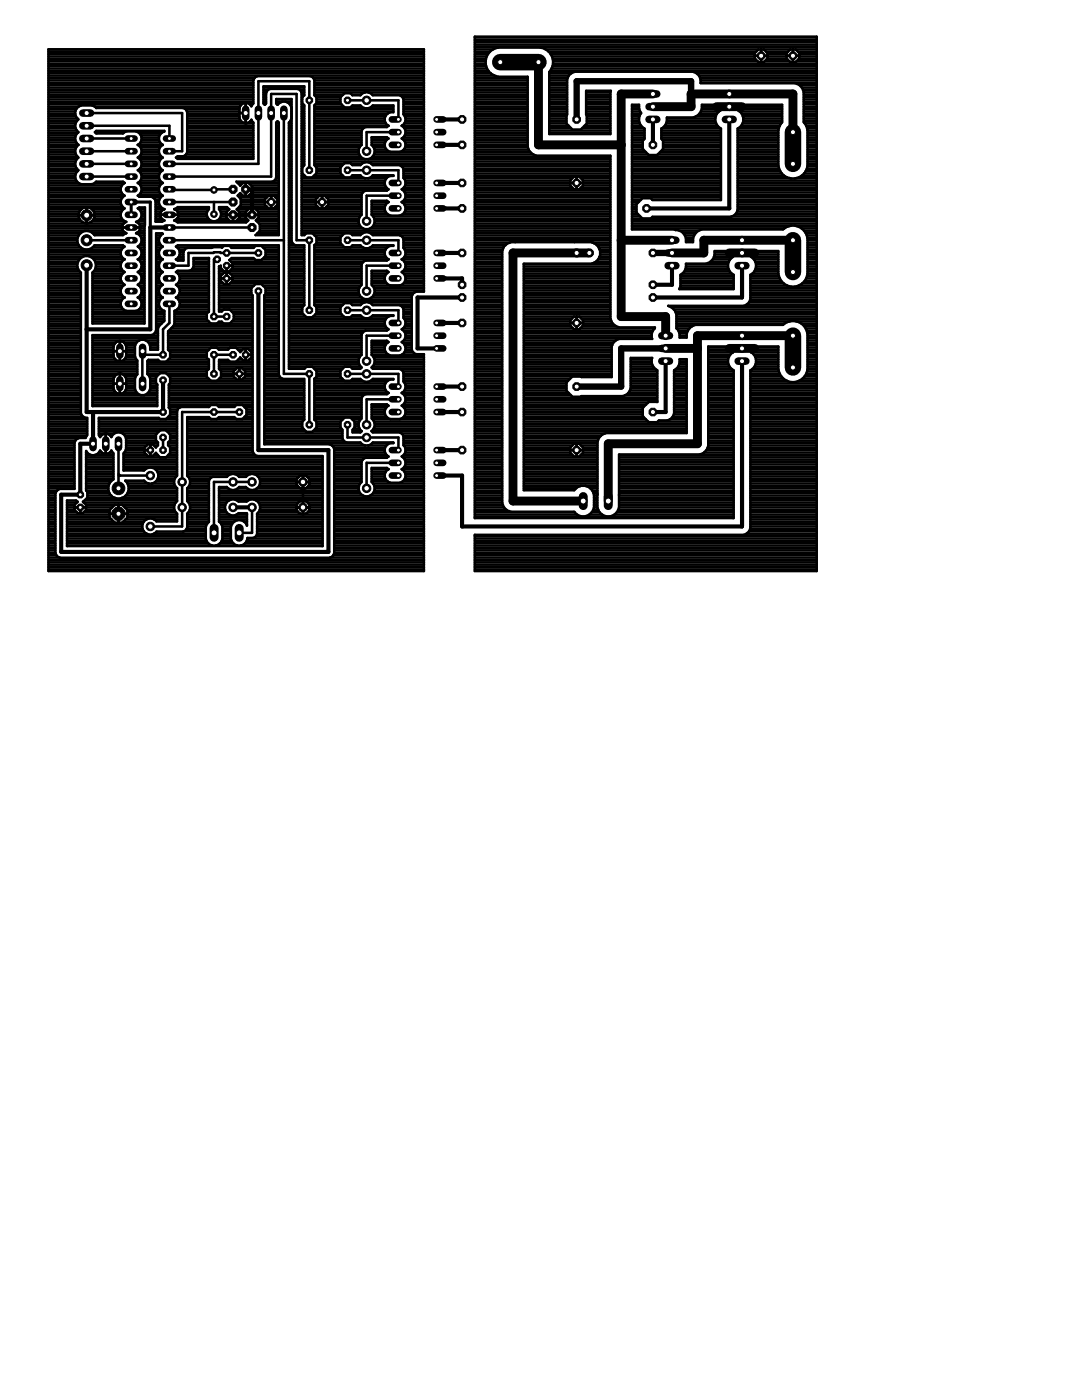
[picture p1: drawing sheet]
<svg xmlns="http://www.w3.org/2000/svg" width="216mm" height="279mm" viewBox="0 0 216 279" stroke-linecap="round" stroke-linejoin="round" font-family="sans-serif">
<g fill="none" stroke="#000" stroke-width=".51">
<path d="M9.7 9.9h74.9v48.3h-1.5l-.8 .5-.2 .4v10.7l.2 .4 .8 .5h1.5v43.3h-74.9zM9.7 19.9h40.8M9.7 19.4h40.8M9.7 18.9h40.8M9.7 18.4h40.8M9.7 17.9h40.8M9.7 17.5h40.8M9.7 17h40.8M9.7 16.5h40.8M9.7 16h40.8M9.7 15.6h41.1M9.7 15.1h74.9"/>
<path d="M9.7 14.6h74.9M9.7 14.1h74.9M9.7 13.7h74.9M9.7 13.2h74.9M9.7 12.7h74.9M9.7 12.2h74.9M9.7 11.8h74.9M9.7 11.3h74.9M9.7 10.8h74.9M9.7 10.3h74.9M52.6 19.9h.5M52.6 19.4h.5"/>
<path d="M52.6 18.9h.5M52.6 18.4h.5M52.6 17.9h.9M52.6 17.5h8.1M55.1 19.9h3.1M59.8 17.9h.9M60.2 18.4h.5M60.2 19.9h.1M60.2 19.4h.1M60.2 18.9h.5M62.5 15.6h22.1M62.7 18.9h5.8"/>
<path d="M62.7 18.4h10.1M62.7 17.9h21.9M62.7 17.5h21.9M62.7 17h21.9M62.7 16.5h21.9M62.7 16h21.9M63.1 19.4h4.9M63.2 19.9h4.7M70.3 18.9h1.7M73.5 18.4h11.1M74.3 18.9h10.3M80.3 19.4h4.3"/>
<path d="M80.5 19.9h4.1M94.7 9.9h3.7M94.7 19.9h10.6M94.7 19.4h10.6M94.7 18.9h10.6M94.7 18.4h10.6M94.7 17.9h10.6M94.7 17.5h10.6M94.7 17h10.6M94.7 16.5h10.6M94.7 16h10.6M94.7 15.6h10.6"/>
<path d="M94.7 15.1h4M94.7 14.6h3.2M94.7 14.1h2.8M94.7 13.7h2.5M94.7 13.2h2.3M94.7 12.7h2.2M94.7 12.2h2.2M94.7 11.8h2.3M94.7 11.3h2.4M94.7 10.8h2.7M94.7 10.3h3M94.7 9.4h68.3"/>
<path d="M94.7 8.9h68.3M94.7 8.4h68.3M94.7 8h68.3M94.7 7.5h68.3M97.1 11.3a2.94 2.94 0 0 0 2.3 4h5.9v14l.3 .8 .6 .6 .8 .4h14.8v32.5l.3 .8 .6 .6 .8 .3h7.2v.2a1.84 1.84 0 0 0-.6 2.1h-6.5l-.7 .3-.6 .6-.3 .7v6l-7.8-.1-1.2 1.2v1.7l1.2 1.2h1.7l.1-.1h8.3l.7-.3 .6-.6 .3-.7v-6.1h4.2a1.91 1.91 0 0 0 1 2.5v6.3M97.1 11.3a2.88 2.88 0 0 1 2.3-1.8h8.4a2.94 2.94 0 0 1 1.8 4.9v12.4h12.2l.1-8.7h-4.9l.1 6.6-1.2 1.2h-1.7l-1.2-1.2v-1.7l.2-.1v-7.1l.2-.7 .6-.5 .7-.3h23.6a1.91 1.91 0 0 1 1.5 2.3h18.8l.8 .3 .7 .6 .3 .8v6.1l.2 .2M108.9 9.9h54.1M109.5 10.3h41.4M109.6 19.9h3.6M109.6 19.4h3.6M109.6 18.9h3.6M109.6 18.4h3.6"/>
<path d="M109.6 17.9h3.6M109.6 17.5h3.6M109.6 17h3.6M109.6 16.5h3.6M109.6 16h3.6M109.6 15.6h3.7M109.6 15.1h3.9M109.6 14.6h4.3M109.8 14.1h53.2M109.9 10.8h40.7M110.1 13.7h52.9M110.2 11.3h40.4"/>
<path d="M110.3 13.2h52.7M110.3 11.8h40.4M110.4 12.7h52.6M110.4 12.2h40.8M117 19.9h4.8M117 19.4h4.8M117 18.9h4.8M117 18.4h4.8M139 14.6h24M139.5 15.1h23.5M139.7 15.6h23.3M139.8 16.5h23.2"/>
<path d="M139.8 16h23.2M150.6 11.1h2.5M151.3 9.9l-.7 .7v1.1l.7 .7h1.1l.7-.7v-1.1l-.7-.7M151.9 12.2h.1M151.9 11.8h.1M151.9 11.3h.1M151.9 10.8h.1M151.9 10.3h.1M151.9 9.9v2.5M152.5 12.2h5M152.9 10.3h4.3M153 11.8h4.1"/>
<path d="M153.1 11.3h3.9M153.1 10.8h3.9M157 11.1h2.5M157.7 9.9l-.7 .7v1.1l.7 .7h1l.8-.7v-1.1l-.8-.7M158.2 12.2h.1M158.2 11.8h.1M158.2 11.3h.1M158.2 10.8h.1M158.2 10.3h.1M158.2 9.9v2.5M158.9 12.2h4.1M159.2 10.3h3.8"/>
<path d="M159.4 11.8h3.6M159.5 11.3h3.5M159.5 10.8h3.5M159.5 17h3.5M160 17.5h3M160.2 17.9h2.8M160.4 19.9h2.6M160.4 19.4h2.6M160.4 18.9h2.6M160.4 18.4h2.6M9.7 36.5h5.9M9.7 35.6h5.3"/>
<path d="M9.7 35.1h5.3M9.7 30.3h5.3M9.7 31.8h5.6M9.7 24.6h5.4M9.7 39.9h14.5M9.7 39.4h14.8M9.7 38.9h14.9M9.7 38.4h14.5M9.7 38h14.4M9.7 37.5h14.4M9.7 37h14.6M9.7 36h5.5"/>
<path d="M9.7 34.6h5.4M9.7 34.1h5.8M9.7 33.7h5.6M9.7 33.2h5.4M9.7 32.7h5.3M9.7 32.2h5.4M9.7 31.3h5.8M9.7 30.8h5.4M9.7 29.9h5.3M9.7 29.4h5.5M9.7 28.9h5.9M9.7 28.4h5.5"/>
<path d="M9.7 28h5.3M9.7 27.5h5.3M9.7 27h5.4M9.7 26.5h5.8M9.7 26.1h5.6M9.7 25.6h5.4M9.7 25.1h5.3M9.7 24.2h5.6M9.7 23.7h5.8M9.7 23.2h5.4M9.7 22.7h5.3M9.7 22.2h5.3"/>
<path d="M9.7 21.8h5.5M9.7 21.3h5.9M9.7 20.8h38.5M9.7 20.3h40.8M15 22.2l.2-.5 .5-.4 .5-.3h2.2l.8 .5h17.3l.4 .2 .5 .7v8l-.5 .6-.4 .2h-1l-.4 .3 .4 .2h15v-7.3l-.3-.5-.2 .3M15 22.2v.7l.2 .5 .4 .4a1.54 1.54 0 0 0 0 2.6 1.54 1.54 0 0 0 0 2.5M15 29.9v.6l.2 .5 .4 .5a1.52 1.52 0 0 0 0 2.5l-.4 .4-.2 .5v.7M15 35.6l.2 .5 .5 .4M15.6 28.9l-.4 .4-.2 .6M17.3 25.1h16.5v2.5M17.3 22.6h19v7.6h-2.5M17.3 32.7h8.9"/>
<path d="M17.3 35.2h8.9M17.3 27.6h8.9M17.3 30.2h8.9M18.9 36.5h6M18.9 21.3h29M19.1 26.5h5.5M24.9 36.5a1.4 1.4 0 0 0-.8 1.3 1.4 1.4 0 0 0 .8 1.3 1.4 1.4 0 0 0-.8 1.2 1.4 1.4 0 0 0 .8 1.3 1.43 1.43 0 0 0-.8 1.5 1.43 1.43 0 0 0 1.1 1.2 1.17 1.17 0 0 0-.9 1.1 1.17 1.17 0 0 0 .9 1.1M24.9 36.5l-.4-.2h-5.3l-.8 .5h-2.2l-.5-.3M27.5 36.5a1.42 1.42 0 0 1 .8 1.3 1.42 1.42 0 0 1-.8 1.3l.3 .2h2.4l.4 .1 .5 .7v4.1h1.2l.5-.2a1.17 1.17 0 0 1-.8-1.1 1.17 1.17 0 0 1 .8-1.2 1.43 1.43 0 0 1-1.1-1.2 1.43 1.43 0 0 1 .8-1.4 1.4 1.4 0 0 1-.8-1.3 1.4 1.4 0 0 1 .8-1.3M27.5 28.9l.5 .5M27.5 36.5h5M27.5 28.9h5"/>
<path d="M27.7 38.9h4.5M27.7 31.3h4.5M27.7 34.1h4.5M27.7 26.5h4.5M27.9 31.8h4.2M27.9 33.7h4.2M28 28.4a1.47 1.47 0 0 0-.9-2.2h-1.9l-.7 .4h-5.3l-.3-.2 .3-.3h13.6v.1a1.44 1.44 0 0 0-.9 2.2M28 36l-.5 .5M28 29.4l.3 .5M28 28.4l-.5 .5M28 37h3.9M28 36h3.9"/>
<path d="M28 29.4h3.9M28 28.4h3.9M28.1 38.4h3.8M28.1 34.6h3.8M28.1 30.8h3.8M28.1 27h3.8M28.2 33.2h3.6M28.2 32.2h3.6M28.2 35.6h3.5M28.2 37.5h3.5M28.2 29.9h3.5M28.2 28h3.5"/>
<path d="M28.3 29.9a1.39 1.39 0 0 1-.8 1.6 1.4 1.4 0 0 1 .8 1.2 1.4 1.4 0 0 1-.8 1.3 1.41 1.41 0 0 1 .5 2M28.3 35.1h3.4M28.3 30.3h3.4M28.3 38h3.4M28.3 32.7h3.4M28.3 27.5h3.4M30.5 39.4h1.6M30.9 39.9h.9M31.7 29.9a1.43 1.43 0 0 0 .8 1.6 1.38 1.38 0 0 0-.8 1.2 1.38 1.38 0 0 0 .8 1.3 1.41 1.41 0 0 0-.6 2M31.9 28.4l.6 .5M31.9 29.4l-.2 .5M31.9 36l.6 .5"/>
<path d="M32.5 28.9l-.6 .5M33.8 37.8v.1l12.7-.1M33.8 32.7h17.8v-16.5h10.1v17.8M33.8 35.2h20.3v-16.4h5.1v29.1h2.5v14M35.3 31.3h15.2M37 21.8h10.8M37.1 30.8h13.4M37.3 22.2h10.5M37.4 30.3h13.1M37.4 24.6h13.1M37.4 29.9h13.1M37.4 29.4h13.1"/>
<path d="M37.4 28.9h13.1M37.4 28.4h13.1M37.4 28h13.1M37.4 27.5h13.1M37.4 27h13.1M37.4 26.5h13.1M37.4 26.1h13.1M37.4 25.6h13.1M37.4 25.1h13.1M37.4 24.2h10.7M37.4 23.7h10.4M37.4 23.2h10.4"/>
<path d="M37.4 22.7h10.4M47.4 36.5h8.2M47.6 38.9h.7M47.8 39.4h5.5M47.8 22.6h1.2M47.9 21.3a1.28 1.28 0 0 1 1.1-.8 1.28 1.28 0 0 1 1.2 .7l.3-.5v-4.7l.5-.7 .4-.1h10.5l.7 .4 .1 .4v3l.5 .4v1.2l-.5 .4v12l.5 .4v1.2l-.9 .8h-1.1l-.9-.8v-1.2l.4-.4v-12l-.4-.4v-1.2l.4-.4v-1.8h-8.1v3.5l.2 .2 .3-.2v-2.2l.4-.6 .4-.2h5.5l.4 .2 .4 .6v28.4h.5l.5-.4M47.9 21.3l-.1 2.1 .3 .8M47.9 37h.1M48 39.9h4.8M48.1 24.2l.8 .4M48.5 36.5l-.6 .5-.7-.7h7.1l.7-.5 .1-.3v-11.1l.3-.2 .2 .2v22.5h-4.6l.9-.8M49 20.5v4.1"/>
<path d="M49 36.5v2.6M49 37.8h1.3M49 38.9h.1M49 38.4h.1M49 38h.1M49 37.5h.1M49 37h.1M49 24.2h.1M49 23.7h.1M49 23.2h.1M49 22.7h.1M49 22.2h.1"/>
<path d="M49 21.8h.1M49 21.3h.1M49 20.8h.1M49.6 36.5l.7 .8v1l-.7 .8h-1.1l-.6-.6-.5 .6 .6 .6v1.3l-.8 .8 .6 .5v1.1l-.8 .8h-1l-.8-.8v-1.1l.5-.5-.4-.5h-1.6v.4M49.8 38.9h5.8M49.8 20.8h.6M50 24.2l-.9 .4M50 24.2h.3M50.1 37h5.5M50.2 38.4h5.4M50.3 38h5.3M50.3 37.5h5.3"/>
<path d="M52.6 20.3h.5M52.7 20.8h.2M54.1 39.1v2.5M54.1 39.9h.1M54.1 39.4h.1M54.8 36h.8M54.9 39.4h.7M55.1 35.6h.5M55.1 35.1h.5M55.1 30.3h.5M55.1 31.8h.5M55.1 24.6h.5"/>
<path d="M55.1 34.6h.5M55.1 34.1h.5M55.1 33.7h.5M55.1 33.2h.5M55.1 32.7h.5M55.1 32.2h.5M55.1 31.3h.5M55.1 30.8h.5M55.1 29.9h.5M55.1 29.4h.5M55.1 28.9h.5M55.1 28.4h.5"/>
<path d="M55.1 28h.5M55.1 27.5h.5M55.1 27h.5M55.1 26.5h.5M55.1 26.1h.5M55.1 25.6h.5M55.1 25.1h.5M55.1 20.3h1.1M55.3 20.8h.2M55.4 39.9h.2M56.6 22.6v52h5.1v10.2M57.1 20.3h1.1"/>
<path d="M57.7 36.5h.5M57.7 35.6h.5M57.7 35.1h.5M57.7 30.3h.5M57.7 31.8h.5M57.7 24.6h.5M57.7 39.9h.5M57.7 39.4h.5M57.7 38.9h.5M57.7 38.4h.5M57.7 38h.5M57.7 37.5h.5"/>
<path d="M57.7 37h.5M57.7 36h.5M57.7 34.6h.5M57.7 34.1h.5M57.7 33.7h.5M57.7 33.2h.5M57.7 32.7h.5M57.7 32.2h.5M57.7 31.3h.5M57.7 30.8h.5M57.7 29.9h.5M57.7 29.4h.5"/>
<path d="M57.7 28.9h.5M57.7 28.4h.5M57.7 28h.5M57.7 27.5h.5M57.7 27h.5M57.7 26.5h.5M57.7 26.1h.5M57.7 25.6h.5M57.7 25.1h.5M57.8 20.8h.4M58 24.2h.2M58.1 21.3h.1"/>
<path d="M58.1 23.7h.1M58.2 21.5a1.55 1.55 0 0 0-1.2-1.2 1.55 1.55 0 0 0-1.6 .6l-.3-.2v-.9h3.1v28.4l.4 .6 .4 .2h1.7v11.9l-.4 .4v1.2l.9 .8h1.1l.9-.8v-1.2l-.5-.4v-12l.5-.4v-1.2l-.9-.8M58.2 23.6l-.5 .8v49.2h3l.5-.4M58.2 23.2h.1M58.2 22.7h.1M58.2 22.2h.1M58.2 21.8h.1M60.2 36.5h16.6M60.2 35.6h16.9M60.2 35.1h.6M60.2 30.3h.5M60.2 31.8h.5"/>
<path d="M60.2 24.6h.5M60.2 39.9h2.8M60.2 39.4h3.2M60.2 38.9h11.9M60.2 38.4h12.1M60.2 38h17.1M60.2 37.5h16.9M60.2 37h16.6M60.2 36h16.6M60.2 34.6h.1M60.2 34.1h.1M60.2 33.7h.1"/>
<path d="M60.2 33.2h.3M60.2 32.7h.5M60.2 32.2h.5M60.2 31.3h.5M60.2 30.8h.5M60.2 29.9h.5M60.2 29.4h.5M60.2 28.9h.5M60.2 28.4h.5M60.2 28h.5M60.2 27.5h.5M60.2 27h.5"/>
<path d="M60.2 26.5h.5M60.2 26.1h.5M60.2 25.6h.5M60.2 25.1h.5M60.2 24.2h.5M60.2 23.7h.5M60.2 23.2h.5M60.2 22.7h.5M60.2 22.2h.5M60.2 21.8h.5M60.2 21.3h.5M60.2 20.8h.3"/>
<path d="M60.2 20.3h.1M62.6 35.1h5.9M62.7 30.3h8.9M62.7 31.8h21.9M62.7 24.6h14.3M62.7 32.7h5.9M62.7 32.2h21.9M62.7 31.3h9.3M62.7 30.8h9M62.7 29.9h8.9M62.7 29.4h9.1M62.7 28.9h9.4"/>
<path d="M62.7 28.4h9.4M62.7 28h9.4M62.7 27.5h9.4M62.7 27h9.4M62.7 26.5h9.4M62.7 26.1h9.5M62.7 25.6h9.8M62.7 25.1h14.8M62.7 24.2h14.1M62.7 23.7h14.1M62.7 23.2h14.2M62.7 22.7h14.6"/>
<path d="M62.7 22.2h15.8M62.7 21.8h15.8M62.7 21.3h5.9M62.9 33.2h5.2M62.9 20.8h5.2M63.1 34.6h4.9M63.2 34.1h4.7M63.2 33.7h4.7M63.2 20.3h4.7M64.3 39.1v2.5M64.3 39.9h.1M64.3 39.4h.1"/>
<path d="M65.1 39.4h7M65.5 39.9h6.6M69.3 20h10.2v3.8M69.3 34h10.2v2.5M70.1 32.7h2.1M70.1 21.3h2.1M70.3 35.1h1.7M72.1 28.9a1.61 1.61 0 0 0-.5 1.7 1.61 1.61 0 0 0 1.2 1.2M72.8 35.6l-.6-.3-.3-.3h-1.6l-.4 .4h-1.2l-.8-.8v-1.2l.8-.8h1.2l.4 .4h1.6a1.59 1.59 0 0 1 2.5 0h5.3l.7 .4 .1 .4v1.7a1.39 1.39 0 0 1-.3 2.3 1.39 1.39 0 0 1 .7 1.5M74.1 32.7h10.5M74.1 21.3h4.4M74.2 28.9v-1.5h3l.3 .2a1.43 1.43 0 0 0-.7 1.5 1.43 1.43 0 0 0 1.1 1.2"/>
<path d="M74.2 28.9a1.6 1.6 0 0 1 .5 1.7 1.6 1.6 0 0 1-1.2 1.2M74.2 28.9h2.6M74.2 28.4h2.6M74.2 28h2.9M74.2 27.5h3.1M74.3 35.1h4.2v-.1h-4.1l-.3 .3-.6 .3M74.3 31.3h10.3M74.5 29.4h2.3M74.6 30.8h10M74.8 30.3h9.8M74.8 29.9h2.3M77.5 25.1a1.45 1.45 0 0 1-.7-1.8 1.45 1.45 0 0 1 1.7-.9v-1.4h-4.1a1.59 1.59 0 0 1-2.5 0h-1.6l-.4 .4h-1.2l-.8-.8v-1.2l.8-.8h1.2l.4 .4h1.6a1.56 1.56 0 0 1 2.5 0h5.3l.4 .2 .4 .6v3a1.4 1.4 0 0 1-.3 2.3"/>
<path d="M77.5 25.1l-.3 .3h-4.2l-.4 .1-.5 .7v2.7M77.9 35.1a1.44 1.44 0 0 0-1.1 1.2 1.44 1.44 0 0 0 .7 1.5l-.3 .2h-4.2l-.4 .2-.5 .7v4a1.62 1.62 0 0 0-.1 2.4 1.62 1.62 0 0 0 2.3 0 1.62 1.62 0 0 0-.1-2.4v-2.8h3l.3 .2M79.5 39.1h-6.3v5M79.5 26.4h-6.3v3.8M80.2 25.1l.5 .5M80.2 33.2h4.4M80.2 25.1h4.4M80.4 38h4.2M80.4 27.5h4.2M80.5 33.7h4.1M80.5 35.1h4.1M80.5 34.6h4.1"/>
<path d="M80.5 34.1h4.1M80.5 22.7h4.1M80.5 22.2h4.1M80.5 21.8h4.1M80.5 21.3h4.1M80.5 20.8h4.1M80.5 20.3h4.1M80.6 35.6h4M80.6 37.5h4M80.6 29.9h4M80.6 28h4M80.7 25.6a1.43 1.43 0 0 1-.5 2 1.43 1.43 0 0 1 .7 1.5 1.43 1.43 0 0 1-1.1 1.2"/>
<path d="M80.7 39.9l-.5 .4M80.7 24.6h3.9M80.7 39.9h3.9M80.7 25.6h3.9M80.8 38.4h3.8M80.8 27h3.8M80.8 23.2h3.8M80.8 37h3.8M80.8 29.4h3.8M80.9 36h3.7M80.9 28.4h3.7M80.9 36.5h3.7"/>
<path d="M80.9 39.3l-.2 .6M80.9 39.4h3.7M80.9 38.9h3.7M80.9 28.9h3.7M80.9 26.5h3.7M80.9 26.1h3.7M80.9 24.2h3.7M80.9 23.7h3.7M94.7 36.5h27.1M94.7 35.6h19.5M94.7 35.1h27.1M94.7 30.3h11.1"/>
<path d="M94.7 31.8h27.1M94.7 24.6h10.6M94.7 39.9h27.1M94.7 39.4h27.1M94.7 38.9h27.1M94.7 38.4h27.1M94.7 38h27.1M94.7 37.5h19.5M94.7 37h19.1M94.7 36h19.1M94.7 34.6h27.1M94.7 34.1h27.1"/>
<path d="M94.7 33.7h27.1M94.7 33.2h27.1M94.7 32.7h27.1M94.7 32.2h27.1M94.7 31.3h27.1M94.7 30.8h11.7M94.7 29.9h10.8M94.7 29.4h10.6M94.7 28.9h10.6M94.7 28.4h10.6M94.7 28h10.6M94.7 27.5h10.6"/>
<path d="M94.7 27h10.6M94.7 26.5h10.6M94.7 26.1h10.6M94.7 25.6h10.6M94.7 25.1h10.6M94.7 24.2h10.6M94.7 23.7h10.6M94.7 23.2h10.6M94.7 22.7h10.6M94.7 22.2h10.6M94.7 21.8h10.6M94.7 21.3h10.6"/>
<path d="M94.7 20.8h10.6M94.7 20.3h10.6M109.6 24.6h3.4M109.6 26.5h12.2M109.6 26.1h12.2M109.6 25.6h4.3M109.6 25.1h3.9M109.6 24.2h3.4M109.6 23.7h3.4M109.6 23.2h3.4M109.6 22.7h3.6M109.6 22.2h3.6"/>
<path d="M109.6 21.8h3.6M109.6 21.3h3.6M109.6 20.8h3.6M109.6 20.3h3.6M115.1 35.6h.1M115.1 37.5h.1M115.1 37h.1M115.1 36h.1M115.1 35.2v2.6M115.9 37.5h5.9M115.9 35.6h5.9M116.2 25.6h5.6"/>
<path d="M116.3 37h5.5M116.3 36h5.5M116.6 25.1h5.2M117 22.7h4.8M117 22.2h4.8M117 21.8h4.8M117 21.3h4.8M117 20.8h4.8M117 20.3h4.8M117.1 24.6h4.7M117.1 24.2h4.7M117.1 23.7h4.7"/>
<path d="M117.1 23.2h4.7M126.1 36.5h17.7M126.1 35.6h17.7M126.1 35.1h17.7M126.1 30.3h2.7M126.1 31.8h17.7M126.1 24.6h1.6M126.1 39.9h1.8M126.1 39.4h17.7M126.1 38.9h17.7M126.1 38.4h17.7M126.1 38h17.7"/>
<path d="M126.1 37.5h17.7M126.1 37h17.7M126.1 36h17.7M126.1 34.6h17.7M126.1 34.1h17.7M126.1 33.7h17.7M126.1 33.2h17.7M126.1 32.7h17.7M126.1 32.2h17.7M126.1 31.3h17.7M126.1 30.8h3.2M126.1 29.9h2.3"/>
<path d="M126.1 29.4h2.1M126.1 28.9h2.1M126.1 28.4h2.1M126.1 28h2.3M126.1 27.5h2.5M126.1 27h2.5M126.1 26.5h2.5M126.1 26.1h2.5M126.1 25.6h2.3M126.1 25.1h1.8M126.1 24.2h1.4M126.1 23.7h1.4"/>
<path d="M126.1 23.2h1.5M126.1 22.7h1.7M126.1 22.2h1.6M126.1 21.8h1.4M126.1 21.3h1.4M130.2 39.9h13.6M131.3 30.8h12.5M131.7 30.3h12.1M132 27.5h11.8M132 27h11.8M132 26.5h11.8M132 26.1h11.8"/>
<path d="M132.1 25.6h11.6M132.2 29.9h11.6M132.2 28h11.6M132.3 29.4h11.5M132.3 28.9h11.5M132.3 28.4h11.5M132.7 25.1h10.5M132.9 24.6h10M133.1 24.2h9.6M133.1 23.7h9.6M138.9 23.2h3.9M139.5 22.7h3.5"/>
<path d="M139.8 22.2h3.7M140 21.8h3.6M140.1 21.3h16M145.5 21.3h.1M147.2 36.5h15.8M147.2 35.6h10.4M147.2 35.1h9.3M147.2 30.3h8.1M147.2 31.8h8.1M147.2 39.9h15.8M147.2 39.4h15.8M147.2 38.9h15.8"/>
<path d="M147.2 38.4h15.8M147.2 38h15.8M147.2 37.5h15.8M147.2 37h15.8M147.2 36h15.8M147.2 34.6h8.8M147.2 34.1h8.5M147.2 33.7h8.2M147.2 33.2h8.1M147.2 32.7h8.1M147.2 32.2h8.1M147.2 31.3h8.1"/>
<path d="M147.2 30.8h8.1M147.2 29.9h8.1M147.2 29.4h8.1M147.2 28.9h8.1M147.2 28.4h8.1M147.2 28h8.1M147.2 27.5h8.1M147.2 27h8.1M147.2 26.5h8.1M147.2 26.1h8.1M147.4 25.6h8M147.5 21.8h8.6"/>
<path d="M147.6 22.2h8.5M147.9 25.1h7.7M148 22.7h8.1M148.2 24.6h7.7M148.2 23.2h7.9M148.3 24.2h7.8M148.3 23.7h7.8M158.8 35.6h4.2M159.9 35.1h3.1M160.4 24.2h2.6M160.4 23.7h2.6M160.4 23.2h2.6"/>
<path d="M160.4 22.7h2.6M160.4 22.2h2.6M160.4 21.8h2.6M160.4 21.3h2.6M160.4 20.8h2.6M160.4 20.3h2.6M160.4 34.6h2.6M160.6 24.6l.4 .6 .1 .8v7.1a2.95 2.95 0 0 1-2.9 2.5 2.95 2.95 0 0 1-2.9-2.5v-7.1l.2-.8 .6-.8v-3.5h-8.6v.7l-.2 .5a2.02 2.02 0 0 1 1.1 1.8 2.02 2.02 0 0 1-1.2 1.8v16.2l-.3 .6-.4 .5-.6 .3h-15.7l-.3 .3M160.6 24.6h2.4M160.8 34.1h2.2M160.9 25.1h2.1M161 33.7h2"/>
<path d="M161 25.6h2M161.1 33.2h1.9M161.1 30.3h1.9M161.1 31.8h1.9M161.1 32.7h1.9M161.1 32.2h1.9M161.1 31.3h1.9M161.1 30.8h1.9M161.1 29.9h1.9M161.1 29.4h1.9M161.1 28.9h1.9M161.1 28.4h1.9"/>
<path d="M161.1 28h1.9M161.1 27.5h1.9M161.1 27h1.9M161.1 26.5h1.9M161.1 26.1h1.9M9.7 44.1h6.5M9.7 40.3h14.4M9.7 55.6h6.4M9.7 46.5h6.4M9.7 53.2h5.7M9.7 59.9h6.4M9.7 59.4h6.4"/>
<path d="M9.7 58.9h6.4M9.7 58.4h6.4M9.7 58h6.4M9.7 57.5h6.4M9.7 57h6.4M9.7 56.5h6.4M9.7 56h6.4M9.7 55.1h6.4M9.7 54.6h6.4M9.7 54.1h6.2M9.7 53.7h5.9M9.7 52.7h5.7"/>
<path d="M9.7 52.2h5.9M9.7 51.8h6.2M9.7 51.3h6.8M9.7 50.8h14.4M9.7 50.3h14.4M9.7 49.8h14.5M9.7 49.4h6.4M9.7 48.9h6M9.7 48.4h5.8M9.7 47.9h5.7M9.7 47.5h5.8M9.7 47h6"/>
<path d="M9.7 46h14.8M9.7 45.6h14.7M9.7 45.1h14.7M9.7 44.6h15M9.7 43.7h6.2M9.7 43.2h6M9.7 42.7h6M9.7 42.2h6.2M9.7 41.8h6.5M9.7 41.3h14.8M9.7 40.8h14.5M16.1 41.9l.3-.3 .9-.2v3.2a1.61 1.61 0 0 1-1.6-1.6h3.2a1.57 1.57 0 0 1-1.6 1.6v-3.2a1.54 1.54 0 0 1 1.6 1.5h-3.2z"/>
<path d="M17.3 44.1h.1M17.3 43.7h.1M17.3 43.2h.1M17.3 42.7h.1M17.3 42.2h.1M17.3 41.8h.1M17.3 47.9h8.9M18.1 51.3h6.2M18.4 44.1h6.5M18.4 41.8h6.2M18.5 55.6h5.6M18.5 59.9h5.8"/>
<path d="M18.5 59.4h6.4M18.5 58.9h5.8M18.5 58.4h5.6M18.5 58h5.6M18.5 57.5h5.7M18.5 57h6.1M18.5 56.5h6M18.5 56h5.7M18.5 55.1h5.7M18.5 54.6h6M18.5 46.5h6.7M18.5 49.4h6.1"/>
<path d="M18.7 54.1h5.9M18.7 51.8h6.2M18.7 43.7h5.6M18.7 42.2h5.5M18.9 43.2h5.2M18.9 42.7h5.2M19 53.7h5.2M19 52.2h5.3M19.1 53.2h5M19.1 52.7h5M24.1 52.7a1.42 1.42 0 0 0 .8 1.6 1.4 1.4 0 0 0-.8 1.3 1.4 1.4 0 0 0 .8 1.2 1.4 1.4 0 0 0-.8 1.3 1.4 1.4 0 0 0 .8 1.3M24.1 50.8l.2 .5 .6 .5"/>
<path d="M24.3 45.4h3.7M24.9 59.4a1.42 1.42 0 0 0-.8 1.4 1.42 1.42 0 0 0 1.1 1.3h1.9a1.44 1.44 0 0 0 .9-2.3M24.9 51.8l-.6 .4-.2 .5M25.2 46.5l-.7 .4h-5.6a1.89 1.89 0 0 0-2.9-.4 1.89 1.89 0 0 0 0 2.9 1.89 1.89 0 0 0 2.9-.4h5.6l.4 .2a1.43 1.43 0 0 0-.8 1.6M26.2 45.4h.1M27.2 46.5h1.6M27.5 44.1h1.4M27.5 59.4l.5 .4M27.5 51.8l.5 .4M27.5 59.4h1.3M27.5 51.8h1.3M27.7 44.6h1.2"/>
<path d="M27.7 54.1h1.1M27.7 57h1.1M27.7 49.4h1.1M27.7 41.8h1.2M27.8 46h1M27.9 56.5h.9M27.9 54.6h.9M27.9 48.9h.9M27.9 47h.9M28 45.1h.9M28 45.6h.8M28 43.7a1.43 1.43 0 0 0-.5-2.1l.3-.2h1.1l-.1 23.2h-10.3v-10.2a1.87 1.87 0 0 0 .2-2.7 1.87 1.87 0 0 0-2.8 0 1.87 1.87 0 0 0 .2 2.7v28.1a1.19 1.19 0 0 0 1.3 .9v3.4l-.3 .6h-1.3l-.4 .2-.4 .3-.1 .4v9.3h-2.9l-.8 .5-.2 .4v11.9l.2 .4"/>
<path d="M28 43.7l-.4 .4-.4 .2a1.18 1.18 0 0 1 .8 1.1 1.18 1.18 0 0 1-.8 1.1 1.42 1.42 0 0 1 1.1 1.3 1.42 1.42 0 0 1-.8 1.4 1.39 1.39 0 0 1 .8 1.6M28 58.9l-.5 .5M28 52.2l.3 .5M28 51.3l-.5 .5M28 59.9h.8M28 58.9h.8M28 52.2h.8M28 51.3h.8M28 43.7h.9M28.1 57.5h.7M28.1 53.7h.7M28.1 49.8h.7"/>
<path d="M28.1 42.2h.8M28.2 56h.6M28.2 55.1h.6M28.2 48.4h.6M28.2 47.5h.6M28.2 58.4h.6M28.2 52.7h.6M28.2 50.8h.6M28.2 43.2h.7M28.3 52.7a1.38 1.38 0 0 1-.8 1.6 1.42 1.42 0 0 1 .8 1.3 1.42 1.42 0 0 1-.8 1.2 1.41 1.41 0 0 1 .5 2.1M28.3 55.6h.5M28.3 50.8l-.3 .5"/>
<path d="M28.3 53.2h.5M28.3 58h.5M28.3 50.3h.5M28.3 47.9h.5M28.3 42.7h.6M31.1 44.1h1.4M31.1 40.3h.6M31.1 43.7h1.2M31.1 43.2h.9M31.1 42.7h.9M31.1 42.2h1.1M31.1 41.8h1.7"/>
<path d="M31.1 41.3h1M31.1 40.8h.7M31.2 55.6h.5M31.2 53.2h.5M31.2 59.9h.7M31.2 59.4h1.3M31.2 58.9h.7M31.2 58.4h.5M31.2 58h.5M31.2 57.5h.7M31.2 57h1M31.2 56.5h.9"/>
<path d="M31.2 56h.6M31.2 55.1h.6M31.2 54.6h.9M31.2 54.1h1M31.2 53.7h.7M31.2 52.7h.5M31.2 52.2h.7M31.2 51.8h1.3M31.2 51.3h.7M31.2 50.8h.5M31.2 50.3h.5M31.2 49.8h.7"/>
<path d="M31.2 49.4h1M31.2 48.9h.9M31.2 48.4h.6M31.2 47.9h.5M31.2 47.5h.6M31.2 47h.9M31.7 50.8a1.43 1.43 0 0 1 .8-1.6 1.4 1.4 0 0 1-.8-1.3 1.4 1.4 0 0 1 .8-1.2l-1.3-.1v19.4l-.2 .4-.8 .5h-11.7v14.1h12.9v-4.3l-.3-.2v-1.2l.8-.8h1.2l.9 .8v1.2l-.3 .2v4.7l.3 .2v1.2l-.9 .9M31.7 52.7a1.42 1.42 0 0 0 .8 1.6 1.4 1.4 0 0 0-.8 1.3 1.4 1.4 0 0 0 .8 1.2 1.41 1.41 0 0 0-.6 2.1M31.7 50.8l.2 .5M31.9 59.8a1.42 1.42 0 0 0 .9 2.2v2l-1.1 1.2-.2 .3v4.3h-1.5a1.57 1.57 0 0 0-1.2-2 1.57 1.57 0 0 0-1.9 1.2v2.2l.5 .7v2.8l-.5 .8v2.2l.3 .5 .4 .4 .5 .3M31.9 51.3l.6 .5M31.9 52.2l-.2 .5"/>
<path d="M31.9 58.9l.6 .5M32 42.9h3.6M32.5 51.8l-.6 .4M32.5 59.4l-.6 .4M33.8 42.9h.1M33.8 40.3h12.7M33.8 45.4h16.5M33.8 47.9h22.8M34.8 41.8h6.9M35.1 44.1h7.2M35.1 51.8l.4 .2h1.1v-1.7l.4-.7 .4-.1h4.8l.3-.2 1.8 .1 .3-.3h1.2l.4 .4h4.4l.4-.4h1.2l.8 .8v1.2l-.8 .8h-1.2l-.4-.4h-4.4l-.4 .4 .6 .6v1l-.7 .7h-1l-.7-.7v-.5l-.1 .2M35.1 59.4l.6 .4"/>
<path d="M35.1 59.4h6.6M35.1 51.8h1.5M35.3 43.7h6.3M35.3 57h6.4M35.3 54.1h6.4M35.3 49.4h7.1M35.4 42.2h6M35.5 56.5h6.2M35.5 54.6h6.2M35.6 43.2h5.7M35.6 42.7h5.7M35.7 58.9a1.43 1.43 0 0 0-.6-2.1 1.42 1.42 0 0 0 .8-1.2 1.42 1.42 0 0 0-.8-1.3l.4-.3h2.3l.4-.1 .4-.7v-1.7h3.1v10.7"/>
<path d="M35.7 59.8a1.45 1.45 0 0 1-.9 2.2v2.6l-.2 .4-1.1 1.1v3.7l.5 .4v1.2l-.9 .8M35.7 58.9l-.6 .5M35.7 51.3l-.6 .5M35.7 59.9h6M35.7 58.9h6M35.7 51.3h.9M35.7 57.5h6M35.7 49.8h1.1M35.8 56h5.9M35.8 55.1h5.9M35.9 58.4h5.8M35.9 50.8h.7"/>
<path d="M35.9 50.8a1.39 1.39 0 0 0-.8-1.6l.4-.2h20.1v25.8l.2 .4 .7 .4h4.2v8.2l-.4 .4v1.1l.9 .9h1.1l.9-.9v-1.1l-.5-.4v-8.2l.5-.4v-1.2l-.9-.8M35.9 55.6h5.8M35.9 50.8l-.2 .5M35.9 58h5.8M35.9 50.3h.7M38.4 53.7h3.3M38.6 53.2h3.1M38.6 52.7h3.1M38.6 52.2h3.1M38.6 51.8h3.1M41.7 41.7v-.4h-6.2l-.7 .4a1.17 1.17 0 0 1 .8 1.2 1.17 1.17 0 0 1-.8 1.1l.7 .4h13.6l.5-.4-.6-.6v-1.1l.8-.7h1l.8 .7v1.1l-.5 .6 .8 .8v1.3M41.7 41.7a1.43 1.43 0 0 0 0 2.1 1.43 1.43 0 0 0 2 0 1.43 1.43 0 0 0 0-2.1"/>
<path d="M42.7 40.3v2.4M43 44.1h2.9M43.3 51.8h-.6v11.4h2.5M43.7 55.6h11.9M43.7 59.9h6.7M43.7 59.4h6.7M43.7 58.9h6.7M43.7 58.4h6.4M43.7 58h6.4M43.7 57.5h6.5M43.7 57h7M43.7 56.5h.8"/>
<path d="M43.7 56h.3M43.7 55.1h.3M43.7 54.6h.8M43.7 54.1h1M43.7 53.7h.5M43.7 41.8h2M43.8 43.7h1.6M44 42.2h1.3M44 53.2h-.3v9h.5l.4-.4M44 56l.7 .7h1l.7-.7M44 55.1l.7-.7h1l.7 .7M44 55.1v.9"/>
<path d="M44 43.2h1.2M44.1 42.7h1.1M44.3 49.4h.1M45.2 42.9h2.6M45.2 54.4v2.3M45.2 53.2h.1M45.2 56.5h.1M45.2 56h.1M45.2 55.1h.1M45.2 54.6h.1M45.2 54.1h.1M45.2 53.7h.1"/>
<path d="M45.8 54.1h9.8M45.9 56.5h9.7M45.9 54.6h9.7M46 51.8h4.8M46.1 52.2h9.5M46.1 49.4h4.6M46.2 53.7h9.4M46.4 53h-1.2v1.2M46.4 55.1v.9M46.4 53.2h9.2M46.4 56h9.2M46.4 55.1h9.2"/>
<path d="M46.4 52.7h9.2M46.5 44.1h.1M46.5 42.9v1.3M46.5 43.7h.1M46.5 43.2h.1M47.1 44.1h2.3M47.3 41.8h2.3M47.5 43.7h1.8M47.7 42.2h1.4M47.8 41.3h5.5M47.8 43.2h1.2M47.8 42.7h1.2"/>
<path d="M48 40.3h7.6M48 40.8h4.8M49 42.9h2.6M50.3 41.6v1.3M50.3 42.7h.1M50.3 42.2h.1M50.3 41.8h.1M51 41.8h4.6M51.2 44.1h4.4M51.4 43.7h4.2M51.4 46.5h4.2M51.5 42.2h4.1"/>
<path d="M51.6 50.5h-7.5l-.2-.2h-1.2l-.1 .2h-5v2.5h-3.8M51.6 43.2h4M51.6 42.7h4M51.7 44.6h3.9M51.9 46h3.7M51.9 45.6h3.7M51.9 45.1h3.7M52.3 51.8h3.3M52.5 57h3.1M52.5 49.4h3.1M52.7 59.9h2.9M52.7 59.4h2.9"/>
<path d="M52.8 58.9h2.8M52.8 51.3h2.8M53 57.5h2.6M53 49.8h2.6M53 58.4h2.6M53 58h2.6M53 50.8h2.6M53 50.3h2.6M54.1 41.3h.1M54.1 40.8h.1M54.9 41.3h.7M55.4 40.8h.2"/>
<path d="M57.7 44.1h.5M57.7 40.3h.5M57.7 55.6h3M57.7 46.5h.5M57.7 53.2h3M57.7 59.9h3M57.7 59.4h3M57.7 58.9h3M57.7 58.4h3M57.7 58h3M57.7 57.5h3M57.7 57h3"/>
<path d="M57.7 56.5h3M57.7 56h3M57.7 55.1h3M57.7 54.6h3M57.7 54.1h3M57.7 53.7h3M57.7 52.7h3M57.7 52.2h3M57.7 51.8h3M57.7 51.3h3M57.7 50.8h3M57.7 50.3h3"/>
<path d="M57.7 49.8h3M57.7 49.4h3M57.7 48.9h1.1M57.7 48.4h.6M57.7 47.9h.5M57.7 47.5h.5M57.7 47h.5M57.7 46h.5M57.7 45.6h.5M57.7 45.1h.5M57.7 44.6h.5M57.7 43.7h.5"/>
<path d="M57.7 43.2h.5M57.7 42.7h.5M57.7 42.2h.5M57.7 41.8h.5M57.7 41.3h.5M57.7 40.8h.5M60.2 44.1h11.4M60.2 40.3h11.9M60.2 46.5h12.2M60.2 46h24.4M60.2 45.6h12.2M60.2 45.1h11.6"/>
<path d="M60.2 44.6h11.4M60.2 43.7h11.4M60.2 43.2h11.6M60.2 42.7h11.9M60.2 42.2h11.9M60.2 41.8h11.9M60.2 41.3h3.2M60.2 40.8h2.8M62.7 55.6h9.4M62.7 53.2h9.4M62.7 59.9h19.4M62.7 59.4h9.5"/>
<path d="M62.7 58.9h9.1M62.7 58.4h8.9M62.7 58h8.9M62.7 57.5h9M62.7 57h9.3M62.7 56.5h9.4M62.7 56h9.4M62.7 55.1h9.4M62.7 54.6h9.4M62.7 54.1h9.4M62.7 53.7h9.4M62.7 52.7h9.5"/>
<path d="M62.7 52.2h9.8M62.7 51.8h14.8M62.7 51.3h14.3M62.7 50.8h14.1M62.7 50.3h14.1M62.7 49.8h14.2M62.7 49.4h9.7M62.8 48.9h5.5M62.8 47h5.5M63.2 48.4h4.7M63.2 47.9h4.7M63.2 47.5h4.7"/>
<path d="M64.3 41.3h.1M64.3 40.8h.1M65.1 41.3h7M65.5 40.8h6.6M68.7 46.5l-.8 .8v1.2l.8 .9h1.2l.4-.4h1.6a1.56 1.56 0 0 0 2.5 0h4.1v.1a1.45 1.45 0 0 0-1.7 1.7M69.3 47.9h10.2v2.6M69.9 46.5l.4 .4h1.6a1.59 1.59 0 0 1 2.5 0h5.3l.4 .2 .4 .7v1.7l.4 .7v.6M71.6 58.4a1.63 1.63 0 0 0 1.6 1.3 1.63 1.63 0 0 0 1.6-1.3M73.9 46.5h10.7M73.9 49.4h3.4M73.9 45.6h10.7M74.1 59.4h8"/>
<path d="M74.2 40.3h3.3M74.2 55.6h2.6M74.2 56.5h2.9M74.2 56h2.6M74.2 55.1h2.6M74.2 54.6h2.9M74.2 54.1h3.1M74.2 42.7h3.1M74.2 42.2h2.7M74.2 41.8h2.6M74.2 41.3h2.6M74.2 40.8h2.8"/>
<path d="M74.3 57h10.3M74.5 45.1h10.1M74.5 43.2h10.1M74.5 58.9h7.8M74.6 57.5h10M74.7 44.6h9.9M74.7 43.7h9.9M74.8 44.1h9.8M74.8 58.4h7.8M74.8 58h9.8M76.8 50.8l.2 .5M77 40.8a1.47 1.47 0 0 0 .9 2.2h1.9a1.47 1.47 0 0 0 .9-2.2"/>
<path d="M77 51.3l.5 .5M77.5 51.8l-.3 .2h-4.2l-.7 .5-.2 .3v4.1l-.3 .3-.2 .6v.6M77.5 40.3l-.5 .5M79.5 53h-6.3v5.1M79.9 47h4.7M80.2 40.3h4.4M80.2 40.3l.5 .5M80.2 51.8l.5 .4M80.2 51.8h4.4M80.4 54.1h4.2M80.4 47.5h4.2M80.4 42.7h4.2"/>
<path d="M80.5 49.4h4.1M80.5 48.9h4.1M80.5 48.4h4.1M80.5 47.9h4.1M80.6 56.5h4M80.6 54.6h4M80.7 51.3l-.5 .5M80.7 52.2l.2 .5M80.7 52.2h3.9M80.7 51.3h3.9M80.7 40.8h3.9M80.8 53.7h3.8"/>
<path d="M80.8 49.8h3.8M80.8 42.2h3.8M80.8 56h3.8M80.9 55.1h3.7M80.9 55.6h3.7M80.9 52.7a1.38 1.38 0 0 1-.7 1.6 1.43 1.43 0 0 1 .7 1.5 1.43 1.43 0 0 1-1.1 1.2h-1.9a1.44 1.44 0 0 1-1.1-1.2 1.44 1.44 0 0 1 .7-1.5l-.3-.3h-3v2.9l.3 .3 .3 .6v.6M80.9 53.2h3.7M80.9 50.8l-.2 .5M80.9 52.7h3.7M80.9 50.8h3.7M80.9 50.3h3.7M80.9 41.8h3.7"/>
<path d="M80.9 41.3h3.7M94.7 44.1h27.1M94.7 40.3h27.1M94.7 55.6h5.5M94.7 46.5h27.1M94.7 53.2h5.5M94.7 59.9h5.5M94.7 59.4h5.5M94.7 58.9h5.5M94.7 58.4h5.5M94.7 58h5.5M94.7 57.5h5.5"/>
<path d="M94.7 57h5.5M94.7 56.5h5.5M94.7 56h5.5M94.7 55.1h5.5M94.7 54.6h5.5M94.7 54.1h5.5M94.7 53.7h5.5M94.7 52.7h5.5M94.7 52.2h5.5M94.7 51.8h5.5M94.7 51.3h5.5M94.7 50.8h5.5"/>
<path d="M94.7 50.3h5.5M94.7 49.8h5.6M94.7 49.4h5.8M94.7 48.9h6.2M94.7 48.4h7M94.7 47.9h27.1M94.7 47.5h27.1M94.7 47h27.1M94.7 46h27.1M94.7 45.6h27.1M94.7 45.1h27.1M94.7 44.6h27.1"/>
<path d="M94.7 43.7h27.1M94.7 43.2h27.1M94.7 42.7h27.1M94.7 42.2h27.1M94.7 41.8h27.1M94.7 41.3h27.1M94.7 40.8h27.1M104.5 55.6h17.3M104.5 53.2h17.3M104.5 59.9h17.3M104.5 59.4h17.3M104.5 58.9h17.3"/>
<path d="M104.5 58.4h17.3M104.5 58h17.3M104.5 57.5h17.3M104.5 57h17.3M104.5 56.5h17.3M104.5 56h17.3M104.5 55.1h17.3M104.5 54.6h17.3M104.5 54.1h17.3M104.5 53.7h17.3M104.5 52.7h17.3M118.3 48.4h3.5"/>
<path d="M118.3 48.5l-.3-.2h-16.1l-.8 .4-.6 .6-.3 .8v50.3l.3 .8 .6 .6 .8 .4h12.7a2.19 2.19 0 0 0 2.2 .9 2.19 2.19 0 0 0 1.7-1.8v-2.6a2.2 2.2 0 0 0-1.7-1.7 2.2 2.2 0 0 0-2.2 .8h-10.1v-45.2h13.5l.4-.1a1.88 1.88 0 0 0 1.1-1.1l.1-.1a2.22 2.22 0 0 0 0-1.7 2.26 2.26 0 0 0-1.2-1.1M118.9 52.2h2.9M119.1 48.9h2.7M119.4 51.8h2.4M119.5 49.4h2.3M119.6 51.3h2.2M119.7 49.8h2.1M119.8 50.8h2M119.8 50.3h2M126.1 44.1h36.9M126.1 40.3h1.3M126.1 45.6h30.4"/>
<path d="M126.1 45.1h31.5M126.1 44.6h36.9M126.1 43.7h36.9M126.1 43.2h1.6M126.1 42.7h1.2M126.1 42.2h.9M126.1 41.8h.9M126.1 41.3h.9M126.1 40.8h.9M128.2 43.6l-1.2-1.2v-1.6l1.2-1.2h1.7l.3 .3h13.6v-14.2a2.01 2.01 0 0 1-1.1-1.8 2.01 2.01 0 0 1 1-1.8l-.2-.7 .1-.5h-3.5a2.19 2.19 0 0 1-1.8 2.6h-5.2a1.96 1.96 0 0 1-1.1 2.2v2l.3 .4v1.6l-1.2 1.2h-1.6l-1.3-1.2v-1.6l.4-.4v-2a2.01 2.01 0 0 1-.7-3.1l-.4-.9v-.8h-1.4v24.9h8.4a2.56 2.56 0 0 1 2.4 1.7v.8h1.4a2.2 2.2 0 0 1 1.7-2.5h16.3a2.92 2.92 0 0 1 4.8 1.8v7.1l-.1 .7-.4 .7M135.6 46h3.8M135.7 57.5h10.7"/>
<path d="M135.8 55.6h10.6M135.8 57h10.6M135.8 56.5h10.6M135.8 56h10.6M135.8 55.1h10.6M136.1 54.6h9.9M136.3 46.5h2.5M136.6 54.1h9M136.7 47h1.8M136.8 53.7h8.6M136.9 47.5h1.4M136.9 53.2h8.4"/>
<path d="M136.9 52.7h8.4M136.9 47.9h1.4M136.9 52.6h4a2.16 2.16 0 0 0 1.7-2.5h3.5l-.1 .5 .3 .6a2.02 2.02 0 0 0-1.1 1.9 2.02 2.02 0 0 0 1.2 1.7v2.9h-10.8l.2-.5v-2.4a1.96 1.96 0 0 0 1.1-2.2zM141.8 52.2h3.6M142.2 51.8h3.5M142.5 51.3h3.7M142.6 50.8h3.5M142.6 50.3h3.4M146 50.5h4.1M146.1 43.2h16.9M146.8 42.7h16.2M147.1 42.2h15.9"/>
<path d="M147.2 40.3h15.8M147.2 41.8h15.8M147.2 41.3h15.8M147.2 40.8h15.8M148.1 50.5h.1M149.7 59.9h13.3M149.7 55.6h5.9M149.7 59.4h13.3M149.7 58.9h13.3M149.7 58.4h13.3M149.7 58h13.3M149.7 57.5h13.3"/>
<path d="M149.7 57h7.4M149.7 56.5h6.6M149.7 56h6.2M149.7 55.1h5.7M149.9 51.3h5.4M150.1 50.8h5.2M150.1 50.8l-.1-.7h5.3v4.6a2.95 2.95 0 0 0 2.2 2.4 2.95 2.95 0 0 0 3.1-1M150.1 50.8l-.3 .4a2.02 2.02 0 0 1 1.1 1.9 2.02 2.02 0 0 1-1.2 1.7v4.9l-.2 .6M150.1 50.3h5.2M150.1 54.6h5.2M150.4 51.8h4.9M150.6 54.1h4.7"/>
<path d="M150.7 52.2h4.6M150.8 53.7h4.5M150.9 53.2h4.4M150.9 52.7h4.4M158.9 45.1h4.1M159.4 57h3.6M159.9 45.6h3.1M160.1 56.5h2.9M160.4 46h2.6M160.6 56h2.4M160.8 46.5h2.2M160.9 55.6h2.1"/>
<path d="M161 47h2M161 55.1h2M161.1 47.5h1.9M161.1 53.2h1.9M161.1 54.6h1.9M161.1 54.1h1.9M161.1 53.7h1.9M161.1 52.7h1.9M161.1 52.2h1.9M161.1 51.8h1.9M161.1 51.3h1.9M161.1 50.8h1.9"/>
<path d="M161.1 50.3h1.9M161.1 49.8h1.9M161.1 49.4h1.9M161.1 48.9h1.9M161.1 48.4h1.9M161.1 47.9h1.9M9.7 70.8h6.4M9.7 76h6.4M9.7 72.2h6.4M9.7 74.6h6.4M9.7 60.3h6.4M9.7 73.2h6.4"/>
<path d="M9.7 78.9h6.4M9.7 64.6h6.4M9.7 61.8h6.4M9.7 79.8h6.4M9.7 79.4h6.4M9.7 78.4h6.4M9.7 77.9h6.4M9.7 77.5h6.4M9.7 77h6.4M9.7 76.5h6.4M9.7 75.6h6.4M9.7 75.1h6.4"/>
<path d="M9.7 74.1h6.4M9.7 73.7h6.4M9.7 72.7h6.4M9.7 71.8h6.4M9.7 71.3h6.4M9.7 70.3h6.4M9.7 69.8h6.4M9.7 69.4h6.4M9.7 68.9h6.4M9.7 68.4h6.4M9.7 67.9h6.4M9.7 67.5h6.4"/>
<path d="M9.7 67h6.4M9.7 66.5h6.4M9.7 66h6.4M9.7 65.6h6.4M9.7 65.1h6.4M9.7 64.1h6.4M9.7 63.6h6.4M9.7 63.2h6.4M9.7 62.7h6.4M9.7 62.2h6.4M9.7 61.3h6.4M9.7 60.8h6.4"/>
<path d="M18.5 70.8h4.1M18.5 76h4.1M18.5 72.2h8.9M18.5 74.6h5.1M18.5 60.3h5.6M18.5 73.2h8.9M18.5 78.9h12.9M18.5 61.8h6.1M18.5 79.8h12.9M18.5 79.4h12.9M18.5 78.4h4.7M18.5 77.9h4.3"/>
<path d="M18.5 77.5h4.1M18.5 77h4.1M18.5 76.5h4.1M18.5 75.6h4.2M18.5 75.1h4.4M18.5 74.1h8.9M18.5 73.7h8.9M18.5 72.7h8.9M18.5 71.8h4.5M18.5 71.3h4.2M18.5 70.3h4.1M18.5 69.8h4.1"/>
<path d="M18.5 69.4h4.1M18.5 68.9h4.2M18.5 68.4h4.5M18.5 67.9h9.3M18.5 67.5h13M18.5 67h13M18.5 64.1h10.3M18.5 63.6h10.3M18.5 63.2h10.3M18.5 62.7h10.3M18.5 62.2h10.3M18.5 61.3h5.7"/>
<path d="M18.5 60.8h5.6M22.6 70.1h2.6M22.6 77.4v-1.7a1.27 1.27 0 0 1 1.3-1.2 1.27 1.27 0 0 1 1.3 1.2v1.7M22.6 76.6h2.6M22.6 77.4a1.27 1.27 0 0 0 1.3 1.2 1.27 1.27 0 0 0 1.3-1.2M22.9 68.5a1.28 1.28 0 0 1 1.4-.4 1.28 1.28 0 0 1 .9 1.1v1.8a1.27 1.27 0 0 1-1.3 1.1 1.27 1.27 0 0 1-1.3-1.1l.1-2zM23.9 70.8h.1M23.9 76h.1M23.9 74.6h.1M23.9 68.1v4M23.9 74.5v4.1M23.9 78.4h.1"/>
<path d="M23.9 77.9h.1M23.9 77.5h.1M23.9 77h.1M23.9 76.5h.1M23.9 75.6h.1M23.9 75.1h.1M23.9 71.8h.1M23.9 71.3h.1M23.9 70.3h.1M23.9 69.8h.1M23.9 69.4h.1M23.9 68.9h.1"/>
<path d="M23.9 68.4h.1M24.3 74.6h3.1M24.6 78.4h2.7M24.8 71.8h2.4M24.8 68.4h2.4M25 75.1h2.1M25 77.9h2M25.1 68.9h1.9M25.1 71.3h1.9M25.2 75.6h1.7M25.2 70.8h1.7M25.2 76h1.7"/>
<path d="M25.2 77.5h1.7M25.2 77h1.7M25.2 76.5h1.7M25.2 70.3h1.7M25.2 69.8h1.7M25.2 69.4h1.7M27.7 61.8h1.1M28.1 61.3h.7M28.2 60.3h.6M28.3 60.8h.5M29.1 67.9h2.4M29.4 72.2h12.3"/>
<path d="M29.4 74.6h2.4M29.4 73.2h12.3M29.4 74.1h11.9M29.4 73.7h12.2M29.4 72.7h12.3M29.5 78.4h1.9M29.7 68.4h1.8M29.8 75.1h1.5M29.8 77.9h1.6M29.9 68.9h1.6M30 76h1.1M30 77.5h1.4"/>
<path d="M30 77h1.4M30 76.5h1.2M30 75.6h1.1M30 69.4h1.5M30.8 66.5h.7M31.1 66h.4M31.2 60.3h.5M31.2 64.6h1M31.2 61.8h1M31.2 65.6h.3M31.2 65.1h.5M31.2 64.1h1.5"/>
<path d="M31.2 63.6h1.6M31.2 63.2h1.6M31.2 62.7h1.6M31.2 62.2h1.6M31.2 61.3h.7M31.2 60.8h.5M31.9 72.2l-.4-.4h-1.9l-.2 .2v2.7l.6 .8v2.2l-.3 .5-.4 .4-.6 .3M33.3 74.6h8M33.5 69.4h16.9M33.5 68.9h16.9M33.5 68.4h16.9M33.5 67.9h16.9"/>
<path d="M33.5 67.5h16.9M33.5 67h16.9M33.5 66.5h16.9M33.6 71.8h8M33.6 69.8h8M33.7 66h16.7M33.7 78.9h16.7M33.7 79.8h16.7M33.7 79.4h16.7M33.7 78.4h16.7M33.7 77.9h16.7M33.7 77.5h16.7"/>
<path d="M33.7 77h16.7M33.7 75.1h7.6M33.8 60.6v3.9l-1.3 1.2v5.1h-4.1v-.7v6.5M33.9 76.5h16.5M34 70.8h7.3M34 76h16.4M34 75.6h7.6M34 71.3h7.3M34 70.3h7.3M34.1 65.6h16.3M34.6 65.1h15.8M34.8 64.6h15.6"/>
<path d="M34.8 64.1h6.8M34.8 63.6h6.5M34.8 63.2h6.5M34.8 62.7h6.5M34.8 62.2h6.8M35.3 61.8h6.4M35.7 61.3h6M35.9 60.3h5.8M35.9 60.8h5.8M41.7 62.2l-.4 .4v1.2l.8 .8M43.3 64.6l.4-.4h.5l.4 .4M43.7 72.2h6.7"/>
<path d="M43.7 60.3h6.7M43.7 73.2h6.7M43.7 61.8h6.7M43.7 72.7h6.7M43.7 61.3h6.7M43.7 60.8h6.7M43.8 75.6h3.3M43.8 73.7h3.3M44.1 74.6h6.3M44.1 75.1h2.5M44.1 74.1h2.5M45.8 61.8l.9 .8v1.2l-.9 .8"/>
<path d="M45.9 72.2l-.4-.4h-1.8v1.8l.4 .4v1.2l-.8 .8M46.3 64.1h4.1M46.3 62.2h4.1M46.5 70.8h-3.8v3.8M46.6 75.1l.7 .7h.9l.7-.7M46.6 74.1l.7-.7h.9l.7 .7M46.6 74.1v1M46.7 63.6h3.7M46.7 63.2h3.7M46.7 62.7h3.7M47.6 71.8h.7M47.6 69.8h.7"/>
<path d="M47.8 73.4v2.4M47.8 75.6h.1M47.8 75.1h.1M47.8 74.1h.1M47.8 73.7h.1M48.5 75.6h1.9M48.5 73.7h1.9M48.9 74.1v1M48.9 75.1h1.5M48.9 74.1h1.5M49 69.6v2.4M49 70.8h1.4"/>
<path d="M49 71.8h.1M49 71.3h.1M49 70.3h.1M49 69.8h.1M49.7 71.8h.7M49.7 69.8h.7M50.2 70.3l-.7-.7h-.9l-.7 .7-.8-.9h-1.2l-.4 .4h-1.8l-.4-.4h-1.2l-.8 .8v1.2l.4 .4v1.8l-.4 .4v1.2l.8 .8M50.2 71.3l-.7 .7h-.9l-.7-.7-.8 .9M50.2 70.3v1M50.2 71.3h.2M50.2 70.3h.2M52.7 70.8h2.9"/>
<path d="M52.7 76h8M52.7 72.2h2.9M52.7 74.6h2.9M52.7 60.3h2.9M52.7 73.2h2.9M52.7 78.9h8M52.7 64.6h2.9M52.7 61.8h2.9M52.7 79.8h8M52.7 79.4h8M52.7 78.4h8M52.7 77.9h8"/>
<path d="M52.7 77.5h8M52.7 77h8M52.7 76.5h8M52.7 75.6h3.6M52.7 75.1h3.1M52.7 74.1h2.9M52.7 73.7h2.9M52.7 72.7h2.9M52.7 71.8h2.9M52.7 71.3h2.9M52.7 70.3h2.9M52.7 69.8h2.9"/>
<path d="M52.7 69.4h2.9M52.7 68.9h2.9M52.7 68.4h2.9M52.7 67.9h2.9M52.7 67.5h2.9M52.7 67h2.9M52.7 66.5h2.9M52.7 66h2.9M52.7 65.6h2.9M52.7 65.1h2.9M52.7 64.1h2.9M52.7 63.6h2.9"/>
<path d="M52.7 63.2h2.9M52.7 62.7h2.9M52.7 62.2h2.9M52.7 61.3h2.9M52.7 60.8h2.9M57.7 70.8h14.4M57.7 72.2h13.9M57.7 60.3h3M57.7 73.2h14.3M57.7 64.6h19.1M57.7 61.8h2.6M57.7 72.7h14"/>
<path d="M57.7 71.8h13.9M57.7 71.3h14.1M57.7 70.3h14.4M57.7 69.8h14.4M57.7 69.4h14.4M57.7 68.9h14.4M57.7 68.4h14.4M57.7 67.9h14.4M57.7 67.5h14.4M57.7 67h14.4M57.7 66.5h14.6M57.7 66h15.1"/>
<path d="M57.7 65.6h19.6M57.7 65.1h19.2M57.7 64.1h19.1M57.7 63.6h19.3M57.7 63.2h3.3M57.7 62.7h2.8M57.7 62.2h2.6M57.7 61.3h2.6M57.7 60.8h3M62.5 63.2h6.1M62.7 76h9.7M62.7 60.3h19.4"/>
<path d="M62.7 78.9h9.8M62.7 79.8h9.4M62.7 79.4h9.5M62.7 78.4h14.8M62.7 77.9h14.3M62.7 77.5h14.1M62.7 77h14.1M62.7 76.5h14.2M62.7 60.8h5.8M62.8 75.6h5.5M62.8 73.7h5.5M62.9 62.7h5.2"/>
<path d="M63.1 61.3h4.9M63.2 74.6h4.7M63.2 61.8h4.7M63.2 75.1h4.7M63.2 74.1h4.7M63.2 62.2h4.7M68.7 73.2l-.8 .8v1.2l.8 .8M69.3 74.6h10.2v2.6M69.3 61.9h10.2v2.6M69.9 76l.4-.4h1.6a1.59 1.59 0 0 0 2.5 0h4.1v.1a1.44 1.44 0 0 0-1.7 1 1.44 1.44 0 0 0 .7 1.7M70.1 63.2h2.1M70.3 60.8h1.7"/>
<path d="M71.6 71.8v.6l.2 .6 .4 .3-.3 .3h-1.6l-.4-.4M72.8 60.3l-.6 .3-.3 .3h-1.6l-.4-.4h-1.2l-.8 .8v1.2l.8 .8h1.2l.4-.4h1.6a1.56 1.56 0 0 0 2.5 0h4.1v.1h-.6l-.5 .2-.4 .4M73.5 60.3l.6 .3 .3 .3h5.3l.4 .1 .4 .7v1.8l.2 .1M73.9 76h3.4M74.1 63.2h3.4M74.2 70.8h3.3M74.2 70.3h2.8M74.2 69.8h2.6M74.2 69.4h2.6M74.2 68.9h2.7M74.2 68.4h3.1M74.3 73.2h10.3"/>
<path d="M74.3 60.8h7.8M74.5 71.3h10.1M74.6 72.7h10M74.8 72.2h9.8M74.8 71.8v.6l-.3 .6-.4 .3 .3 .3h5.3l.4 .1 .4 .7v1.8a1.4 1.4 0 0 1-.3 2.2M74.8 71.8h9.8M77 63.6a1.43 1.43 0 0 0 .5 2.1l-.3 .3h-4.2l-.4 .1-.5 .7v4l-.3 .4-.2 .6M77 70.3a1.42 1.42 0 0 1 .5-2l-.3-.3h-3v2.8l.3 .4 .3 .6M77 70.3l.4 .4 .5 .3h1.9l.5-.3 .4-.4M77.5 78.4l-.3 .3h-4.2l-.7 .4-.2 .4v4l-.3 .4-.2 .6v.6M79.5 67h-6.3v5.1M79.5 79.7h-6.3v5.1"/>
<path d="M79.9 73.7h4.7M80.2 78.4l.5 .5M80.2 70.8h4.4M80.2 78.4h4.4M80.3 61.3h1.8M80.4 74.1h4.2M80.4 68.4h1.7M80.4 65.6h1.7M80.5 76h4.1M80.5 74.6h4.1M80.5 61.8h1.6M80.5 75.6h4.1"/>
<path d="M80.5 75.1h4.1M80.5 63.2h1.6M80.5 62.7h1.6M80.5 62.2h1.6M80.6 67.9h1.5M80.6 66h1.5M80.7 63.6a1.43 1.43 0 0 1-.5 2.1 1.42 1.42 0 0 1 .7 1.3 1.42 1.42 0 0 1-.7 1.3 1.41 1.41 0 0 1 .5 2M80.7 78.9a1.43 1.43 0 0 1-.5 2.1 1.43 1.43 0 0 1 .7 1.4 1.43 1.43 0 0 1-1.1 1.3M80.7 78.9h3.9M80.7 77.9h3.9M80.7 70.3h1.8M80.7 63.6h1.4"/>
<path d="M80.8 76.5h3.8M80.8 68.9h1.3M80.8 65.1h1.3M80.8 67.5h1.3M80.9 66.5h1.2M80.9 64.6h1.2M80.9 79.8h3.7M80.9 79.4h3.7M80.9 77.5h3.7M80.9 77h3.7M80.9 69.8h1.3M80.9 69.4h1.2"/>
<path d="M80.9 67h1.2M80.9 64.1h1.2M94.7 70.8h5.5M94.7 76h5.5M94.7 72.2h5.5M94.7 74.6h5.5M94.7 60.3h5.5M94.7 73.2h5.5M94.7 78.9h5.5M94.7 64.6h5.5M94.7 61.8h5.5M94.7 79.8h5.5"/>
<path d="M94.7 79.4h5.5M94.7 78.4h5.5M94.7 77.9h5.5M94.7 77.5h5.5M94.7 77h5.5M94.7 76.5h5.5M94.7 75.6h5.5M94.7 75.1h5.5M94.7 74.1h5.5M94.7 73.7h5.5M94.7 72.7h5.5M94.7 71.8h5.5"/>
<path d="M94.7 71.3h5.5M94.7 70.3h5.5M94.7 69.8h5.5M94.7 69.4h5.5M94.7 68.9h5.5M94.7 68.4h5.5M94.7 67.9h5.5M94.7 67.5h5.5M94.7 67h5.5M94.7 66.5h5.5M94.7 66h5.5M94.7 65.6h5.5"/>
<path d="M94.7 65.1h5.5M94.7 64.1h5.5M94.7 63.6h5.5M94.7 63.2h5.5M94.7 62.7h5.5M94.7 62.2h5.5M94.7 61.3h5.5M94.7 60.8h5.5M104.5 70.8h17.5M104.5 76h8.8M104.5 72.2h17.5M104.5 74.6h17.5"/>
<path d="M104.5 60.3h17.3M104.5 73.2h17.5M104.5 78.9h9.4M104.5 64.6h9.3M104.5 61.8h17.3M104.5 79.8h26.6M104.5 79.4h26.6M104.5 78.4h9M104.5 77.9h8.5M104.5 77.5h8.5M104.5 77h8.5M104.5 76.5h8.5"/>
<path d="M104.5 75.6h9.3M104.5 75.1h17.5M104.5 74.1h17.5M104.5 73.7h17.5M104.5 72.7h17.5M104.5 71.8h17.5M104.5 71.3h17.5M104.5 70.3h17.5M104.5 69.8h17.5M104.5 69.4h17.5M104.5 68.9h17.7M104.5 68.4h17.9"/>
<path d="M104.5 67.9h18.3M104.5 67.5h25.6M104.5 67h25.5M104.5 66.5h25.6M104.5 66h25.8M104.5 65.6h9.9M104.5 65.1h9.4M104.5 64.1h9.3M104.5 63.6h9.5M104.5 63.2h17.3M104.5 62.7h17.3M104.5 62.2h17.3"/>
<path d="M104.5 61.3h17.3M104.5 60.8h17.3M113.8 64.5h2.5M114.5 63.2l-.7 .7v1.1l.7 .7h1.1l.7-.7v-1.1l-.7-.7M115.1 64.6h.1M115.1 65.6h.1M115.1 65.1h.1M115.1 64.1h.1M115.1 63.6h.1M115.1 63.2v2.5M115.7 65.6h14.9M116.1 63.6h5.7"/>
<path d="M116.2 65.1h6.7M116.3 64.6h6M116.3 64.1h5.7M124.7 78.9h6.4M125.4 78.4h5.7M125.7 77.9h5.4M125.9 76h5.2M125.9 72.2h4.1M125.9 74.6h5.2M125.9 73.2h4.4M125.9 77.5h5.2M125.9 77h5.2"/>
<path d="M125.9 76.5h5.2M125.9 75.6h5.2M125.9 75.1h5.2M125.9 74.1h5.2M125.9 73.7h4.9M125.9 72.7h4.2M125.9 71.8h4.1M133.9 61.3h29.1M134.5 61.8h28.5M134.5 76h2.5M134.5 74.6h2.5M134.5 78.9h2.5"/>
<path d="M134.5 79.8h2.5M134.5 79.4h2.5M134.5 78.4h2.5M134.5 77.9h2.5M134.5 77.5h2.5M134.5 77h2.5M134.5 76.5h2.5M134.5 75.6h2.5M134.5 75.1h2.5M134.5 74.1h2.5M134.8 62.2h28.2M134.9 73.7h2.1"/>
<path d="M135 64.6h21.5M135 65.1h3.1M135 64.1h22.6M135 63.6h28M135 63.2h28M135 62.7h28M135 65.6h2.6M135.3 73.2h1.7M135.4 66h1.8M135.5 72.7h1.5M135.6 66.5h1.4M135.6 72.2h1.4"/>
<path d="M135.6 71.8h1.4M135.6 67h1.4M141.3 70.8h4.4M141.3 76h5.1M141.3 72.2h4M141.3 74.6h5.1M141.3 73.2h4.3M141.3 78.9h5.1M141.3 79.8h5.1M141.3 79.4h5.1M141.3 78.4h5.1M141.3 77.9h5.1"/>
<path d="M141.3 77.5h5.1M141.3 77h5.1M141.3 76.5h5.1M141.3 75.6h5.1M141.3 75.1h5.1M141.3 74.1h5.1M141.3 73.7h4.7M141.3 72.7h4.1M141.3 71.8h4M141.3 71.3h4.1M141.3 70.3h4.9M141.3 69.8h4.8"/>
<path d="M141.3 69.4h4.7M146 69.5h4.1M146.1 69.8l.2 .5a2.02 2.02 0 0 0-1.1 1.8 2.02 2.02 0 0 0 1.2 1.8v29.5h-51.7v-96.1h68.3v106.7h-68.3v-7.3h53.7l.6-.2M146.1 69.8v-.6h-4.8v19.8l-.3 .8-.6 .6-.8 .3h-16.1v10.6l-.3 .8-.6 .6M148.1 69.5v.1M149 60.8h14M149 60.8l-.6 .2h-15.1l.7 .4 .7 .6 .3 .8v2.7l.3 .3 .3 .8v.8h1.4a2.2 2.2 0 0 1 1.7-2.6h17.6a2.92 2.92 0 0 1 4.8 1.8v7.1a2.95 2.95 0 0 1-2.9 2.6 2.95 2.95 0 0 1-2.9-2.6v-4.5h-5.3l.1 .6M149.5 60.3h13.5M149.5 60.3l-.5 .5M149.7 76h7.4M149.7 74.6h5.9M149.7 78.9h13.3"/>
<path d="M149.7 79.8h13.3M149.7 79.4h13.3M149.7 78.4h13.3M149.7 77.9h13.3M149.7 77.5h13.3M149.7 77h13.3M149.7 76.5h13.3M149.7 75.6h6.6M149.7 75.1h6.2M149.7 74.1h5.7M149.9 70.3h5.4M150.1 69.8h5.2"/>
<path d="M150.1 69.8l-.3 .5a2.02 2.02 0 0 1 1.1 1.8 2.02 2.02 0 0 1-1.2 1.8v31.5l-.2 .6M150.1 69.4h5.2M150.1 73.7h5.2M150.4 70.8h4.9M150.6 73.2h4.7M150.7 71.3h4.6M150.8 72.7h4.5M150.9 72.2h4.4M150.9 71.8h4.4M158.9 64.1h4.1M159.4 76h3.6M159.9 64.6h3.1"/>
<path d="M160.1 75.6h2.9M160.4 65.1h2.6M160.6 75.1h2.4M160.8 65.6h2.2M160.9 74.6h2.1M161 66h2M161 74.1h2M161.1 66.5h1.9M161.1 70.8h1.9M161.1 72.2h1.9M161.1 73.2h1.9M161.1 73.7h1.9"/>
<path d="M161.1 72.7h1.9M161.1 71.8h1.9M161.1 71.3h1.9M161.1 70.3h1.9M161.1 69.8h1.9M161.1 69.4h1.9M161.1 68.9h1.9M161.1 68.4h1.9M161.1 67.9h1.9M161.1 67.5h1.9M161.1 67h1.9M9.7 89.8h5.2"/>
<path d="M9.7 91.3h5.2M9.7 94.6h5.2M9.7 83.7h7.7M9.7 80.8h6.4M9.7 88.9h5.2M9.7 88.4h5.2M9.7 99.8h1.3M9.7 99.4h1.3M9.7 98.9h1.3M9.7 98.4h1.4M9.7 97.9h1.6M9.7 97.5h5.2"/>
<path d="M9.7 97h5.2M9.7 96.5h5.2M9.7 96h5.2M9.7 95.5h5.2M9.7 95.1h5.2M9.7 94.1h5.2M9.7 93.6h5.2M9.7 93.2h5.2M9.7 92.7h5.2M9.7 92.2h5.2M9.7 91.7h5.2M9.7 90.8h5.2"/>
<path d="M9.7 90.3h5.2M9.7 89.4h5.2M9.7 87.9h5.3M9.7 87.5h5.9M9.7 87h7.6M9.7 86.5h7.7M9.7 86h7.7M9.7 85.6h7.7M9.7 85.1h7.7M9.7 84.6h7.7M9.7 84.1h7.7M9.7 83.2h6.9"/>
<path d="M9.7 82.7h6.5M9.7 82.2h6.4M9.7 81.7h6.4M9.7 81.3h6.4M9.7 80.3h6.4M16.9 99.8h18.4M17.2 91.3h5.4M17.2 94.6h5.4M17.2 97.5h4.4M17.2 97h4.4M17.2 96.5h4.6M17.2 96h5"/>
<path d="M17.2 95.5h5.4M17.2 95.1h5.4M17.2 94.1h5.4M17.2 93.6h5.4M17.2 93.2h5.4M17.2 92.7h5.4M17.2 92.2h5.4M17.2 91.7h5.4M17.2 90.8h.9M17.2 90.3h.2M17.2 97.9h4.4M17.4 99.4h5.5"/>
<path d="M17.4 98.9h4.8M17.4 98.4h4.4M18.5 80.8h12.9M18.5 80.3h12.9M19 90.8h3.6M19.7 83.7h15.6M19.7 90.3h.6M19.7 86.5h3.1M19.7 86h12.1M19.7 85.6h15.6M19.7 85.1h15.6M19.7 84.6h15.6"/>
<path d="M19.7 84.1h15.6M19.9 87h.2M20.1 87a1.32 1.32 0 0 1 2 0M21.1 89.8h.1M21.1 88.9h.1M21.1 88.4h.1M21.1 86.6v4M21.1 88.6h.1M21.1 90.3h.1M21.1 89.4h.1M21.1 87.9h.1M21.1 87.5h.1"/>
<path d="M21.1 87h.1M21.9 90.3h.6M22.1 87h.2M22.8 86.5l.5-.2h.6l.6 .2M22.8 86.5l-.6 .7-.1-.2M23.6 88.6v6l.3 .3M24.3 99.4h11M24.5 86.5h6.8M24.5 86.5l.4 .5 .3 .5v2.1l-.5 .9v3.4h4a1.61 1.61 0 0 1 1.7-.6 1.61 1.61 0 0 1 1.2 1.3M24.7 91.3h10.6M24.7 93.6h4.3M24.7 93.2h10.6"/>
<path d="M24.7 92.7h10.6M24.7 92.2h10.6M24.7 91.7h10.6M24.7 90.8h4.6M24.8 90.3h4M25 87h6.1M25.1 89.8h4.9M25.1 98.9h10.2M25.1 96h3.7M25.1 87.5h6M25.2 88.9h4.1M25.2 88.4h6.3"/>
<path d="M25.2 89.4h3.6M25.2 87.9h6M25.4 98.4h9.9M25.4 96.5h4.2M25.6 97.9h9.7M25.6 97h9.3M25.7 97.5h9.6M28.8 89.4v.9M28.8 90.3l.7 .7h1l.6-.6 .8 .9M28.8 89.4l.7-.7h1l.6 .6 .4-.5v-.5l-.4-.4v-1.2l.8-.8h1.2l.9 .8v1.2l-.5 .4v.5l.5 .5v1.1l-.9 .9M30 88.7v2.3M30 94.9h-6.4v2.6"/>
<path d="M30 88.9h.1M30 90.8h.1M30 90.3h.1M30 89.4h.1M30.3 96.5h4.4M30.7 88.9h.8M30.7 90.8h.8M31 93.6h4.3M31.1 96h3.6M31.4 94.1h3.9M31.5 95.5h3.4M31.6 94.6a1.61 1.61 0 0 1-.9 1.8 1.61 1.61 0 0 1-2-.5h-3.7a2.06 2.06 0 0 1 0 3.1 2.06 2.06 0 0 1-3-.3 2.06 2.06 0 0 1 .6-3v-5.2l-.4-.6a1.28 1.28 0 0 1-2.2 0 1.51 1.51 0 0 1-1.4 1 1.51 1.51 0 0 1-1.4-.9v7.9l.2 .2v1.2l-.8 .8 .6 .7v.9"/>
<path d="M31.6 94.6h3.7M31.6 95.1h3.6M31.9 83.7l-.2-.3h-12v3.4l.3 .4 .1-.2M32.5 87.3v2.5M33.3 86h2M33.5 88.4h1.8M33.6 88.9h1.7M33.6 90.8h1.7M33.6 83.2h1.7M33.7 80.8h16.7M33.7 81.3h2.3M33.7 80.3h16.7"/>
<path d="M33.7 86.5h1.6M33.9 87.9h1.4M34 89.8h1.3M34 90.3h1.3M34 89.4h1.3M34 87.5h1.3M34 87h1.3M34 82.7h1.3M34 82.2h1.3M34 81.7h1.4M34.7 96.5l.3 .6 .3 .3v2.6a1.56 1.56 0 0 0 0 2.5v1.6h-4.1a1.62 1.62 0 0 0-2.3-.2 1.62 1.62 0 0 0 0 2.4 1.62 1.62 0 0 0 2.3-.2h5.3l.4-.2 .5-.6v-2.8a1.59 1.59 0 0 0 0-2.5v-2.6l.3-.3 .2-.6M37.4 89.8h13"/>
<path d="M37.4 91.3h27M37.4 94.6h27M37.4 83.7h13M37.4 88.9h13M37.4 88.4h13M37.4 99.8h4.3M37.4 99.4h4.3M37.4 98.9h4.3M37.4 98.4h4.3M37.4 97.9h4.3M37.4 97.5h4.3M37.4 94.1h27"/>
<path d="M37.4 93.6h27M37.4 93.2h27M37.4 92.7h27M37.4 92.2h27M37.4 91.7h27M37.4 90.8h13.5M37.4 90.3h13.1M37.4 89.4h13M37.4 87.9h13M37.4 87.5h13M37.4 87h13M37.4 86.5h13"/>
<path d="M37.4 86h13M37.4 85.6h13M37.4 85.1h13M37.4 84.6h13M37.4 84.1h13M37.5 95.1h7.8M37.7 97h4M37.8 95.5h4.1M37.9 96.5h3.8M37.9 96h3.8M42.1 83.7l-.4-.5h-4.3v11.7l.3 .4 .2 .6v.6M42.1 80.8l-.4 .4h-5.6l-.6 .4-.2 .4v12.9l-.6 1v.6"/>
<path d="M43.3 83.7l.4-.5h3.1l.4 .5M43.3 80.8l.4 .4h3.1l.4-.4M43.7 99.8h2.1M43.7 99.4h20.7M43.7 98.9h20.7M43.7 98.4h20.7M43.7 97.9h20.7M43.7 97.5h1.8M46.2 94.6l-.6 .2-.3 .4h-2.8l-.7 .4-.1 .4v8.2l-.4 .3-.2 .6v2.5l.2 .6 .5 .4 .6 .3M46.8 94.6l.6 .2 .3 .4h1.4l.3-.4 .6-.2M47.2 99.8h2.4M47.5 97.5h1.8"/>
<path d="M47.6 95.1h1.5M47.8 82.2h-11.5v22.9h-6.3M48.3 80.8l.9 .8v1.2l-.9 .9M48.8 83.2h1.6M48.8 81.3h1.6M49.2 82.7h1.2M49.2 82.2h1.2M49.2 81.7h1.2M50.3 96.2h-7.6v10.1M50.6 94.6a1.62 1.62 0 0 1 1.3 1.9M51 99.8h13.4M51.3 97.5h8.7"/>
<path d="M51.5 95.1h8.2M51.7 97h7.7M51.8 95.5h7.5M51.9 96.5a1.6 1.6 0 0 1-1.2 1.3 1.6 1.6 0 0 1-1.6-.6h-1.4a1.53 1.53 0 0 1-2.4 0h-1.6v6.9l.4 .4 .3 .6v2.5l-.3 .6-.4 .4-.6 .3M51.9 96.5h7.2M51.9 96h7.2M52.7 83.7h8M52.7 80.8h8M52.7 88.4h19.3M52.7 87.9h15.8M52.7 87.5h15.6M52.7 87h15.6"/>
<path d="M52.7 86.5h15.6M52.7 86h8.3M52.7 85.6h7.8M52.7 85.1h7.6M52.7 84.6h7.6M52.7 84.1h7.6M52.7 83.2h8M52.7 82.7h8M52.7 82.2h8M52.7 81.7h8M52.7 81.3h8M52.7 80.3h8"/>
<path d="M59.1 96.5a1.35 1.35 0 0 0 1.3 1v-2.7a1.33 1.33 0 0 0-1.3 1.4h2.7a1.33 1.33 0 0 0-1.3-1.4v2.7a1.29 1.29 0 0 0 1.3-1M59.1 96.5v-.3h2.7v.3M60.4 97.5h.1M60.4 97h.1M60.4 96.5h.1M60.4 96h.1M60.4 95.5h.1M60.4 95.1h.1M60.5 96.2v5.1M60.5 99.9a1.34 1.34 0 0 1 1.3 1.4 1.34 1.34 0 0 1-1.3 1.3zM60.9 97.5h3.5M61.2 95.1h3.2"/>
<path d="M61.6 97h2.8M61.6 95.5h2.8M61.8 96.5h2.6M61.8 96h2.6M62.5 86h5.8M62.7 83.7h5.8M62.7 80.8h9.4M62.7 83.2h9.4M62.7 82.7h9.4M62.7 82.2h9.4M62.7 81.7h9.4M62.7 81.3h9.4"/>
<path d="M62.7 80.3h9.4M62.9 85.6h5.2M63.1 84.1h4.9M63.2 85.1h4.7M63.2 84.6h4.7M66.2 88.9h10.9M66.6 89.4h10.2M66.7 89.8h10.1M66.7 91.3h10.6M66.7 94.6h5.4M66.7 99.8h17.9M66.7 99.4h17.9"/>
<path d="M66.7 98.9h5.7M66.7 98.4h5.1M66.7 97.9h4.9M66.7 97.5h4.9M66.7 97h4.9M66.7 96.5h5.1M66.7 96h5.4M66.7 95.5h5.4M66.7 95.1h5.4M66.7 94.1h5.4M66.7 93.6h5.4M66.7 93.2h5.4"/>
<path d="M66.7 92.7h5.4M66.7 92.2h5.4M66.7 91.7h5.6M66.7 90.8h10.4M66.7 90.3h10.1M67.9 84.2v1.1l.4 .5v1.7l.5 .7 .4 .1h2.7l.3 .4 .6 .2M67.9 84.2l.8-.9h1.2l.9 .9M69.3 84.8v2.5h10.2v2.5M70.3 83.7h1.7M70.4 86h1.8M70.6 85.6h1.2M70.7 84.1h1"/>
<path d="M70.8 84.2v1.1l-.4 .5v.5h1.5l.3-.3M70.8 85.1h.8M70.8 84.6h.8M71.6 85.1l.2 .6 .4 .3M73.9 98.9h10.7M74.1 86l.3 .3h5.3l.4 .1 .4 .7v1.7a1.39 1.39 0 0 1-.3 2.3 1.39 1.39 0 0 1 .7 1.6M74.1 86h10.5M74.2 94.6h2.6M74.2 80.8h3.1M74.2 96h3.1M74.2 95.5h2.7M74.2 95.1h2.6"/>
<path d="M74.2 94.1h2.8M74.2 93.6h3.3M74.2 83.2h2.9M74.2 82.7h2.6M74.2 82.2h2.6M74.2 81.7h2.6M74.2 81.3h2.9M74.3 83.7h10.3M74.3 88.4h4.2v-.1h-4.1l-.3 .4-.6 .2M74.5 98.4h10.1M74.5 96.5h10.1M74.5 85.6h10.1"/>
<path d="M74.6 84.1h10M74.7 97.9h9.9M74.7 97h9.9M74.8 85.1l-.7 .9M74.8 97.5h9.8M74.8 85.1h9.8M74.8 84.6h9.8M77.5 93.6a1.45 1.45 0 0 0-.7 1.5 1.45 1.45 0 0 0 1.1 1.3h1.9a1.45 1.45 0 0 0 1.1-1.3 1.45 1.45 0 0 0-.7-1.5M77.9 83.7a1.44 1.44 0 0 1-1.1-1.3 1.44 1.44 0 0 1 .7-1.4l-.3-.3h-3v2.8l.3 .4 .3 .6v.6M77.9 88.4a1.44 1.44 0 0 0-1.1 1.2 1.44 1.44 0 0 0 .7 1.5l-.3 .3h-4.2l-.4 .1-.5 .7v4a1.62 1.62 0 0 0-.1 2.4 1.62 1.62 0 0 0 2.3 0 1.62 1.62 0 0 0-.1-2.4v-2.8h3l.3 .2M79.5 92.4h-6.3v5.1M80.1 86.5h4.5"/>
<path d="M80.2 93.6h4.4M80.4 91.3h4.2M80.4 80.8h4.2M80.4 96h4.2M80.5 87h4.1M80.5 88.4h4.1M80.5 87.9h4.1M80.5 87.5h4.1M80.6 88.9h4M80.6 90.8h4M80.6 83.2h4M80.6 81.3h4"/>
<path d="M80.7 93.2l-.5 .4M80.7 94.1h3.9M80.7 93.2h3.9M80.8 95.5h3.8M80.8 91.7h3.8M80.8 80.3h3.8M80.8 90.3h3.8M80.8 82.7h3.8M80.9 89.4h3.7M80.9 81.7h3.7M80.9 89.8h3.7M80.9 94.6h3.7"/>
<path d="M80.9 92.7l-.2 .5M80.9 95.1h3.7M80.9 92.7h3.7M80.9 92.2h3.7M80.9 82.2h3.7M94.7 89.8h5.5M94.7 91.3h5.5M94.7 94.6h5.5M94.7 83.7h5.5M94.7 80.8h5.5M94.7 88.9h5.5M94.7 88.4h5.5"/>
<path d="M94.7 99.8h5.5M94.7 99.4h5.5M94.7 98.9h5.5M94.7 98.4h5.5M94.7 97.9h5.5M94.7 97.5h5.5M94.7 97h5.5M94.7 96.5h5.5M94.7 96h5.5M94.7 95.5h5.5M94.7 95.1h5.5M94.7 94.1h5.5"/>
<path d="M94.7 93.6h5.5M94.7 93.2h5.5M94.7 92.7h5.5M94.7 92.2h5.5M94.7 91.7h5.5M94.7 90.8h5.5M94.7 90.3h5.5M94.7 89.4h5.5M94.7 87.9h5.5M94.7 87.5h5.5M94.7 87h5.5M94.7 86.5h5.5"/>
<path d="M94.7 86h5.5M94.7 85.6h5.5M94.7 85.1h5.5M94.7 84.6h5.5M94.7 84.1h5.5M94.7 83.2h5.5M94.7 82.7h5.5M94.7 82.2h5.5M94.7 81.7h5.5M94.7 81.3h5.5M94.7 80.3h5.5M104.5 89.8h14.7"/>
<path d="M104.5 91.3h14.7M104.5 94.6h14.7M104.5 83.7h24.3M104.5 80.8h24.3M104.5 88.9h9.7M104.5 88.4h14.7M104.5 97.5h10.5M104.5 97h11.3M104.5 96.5h14.7M104.5 96h14.7M104.5 95.5h14.7M104.5 95.1h14.7"/>
<path d="M104.5 94.1h14.7M104.5 93.6h14.7M104.5 93.2h14.7M104.5 92.7h14.7M104.5 92.2h14.7M104.5 91.7h14.7M104.5 90.8h9.7M104.5 90.3h9.3M104.5 89.4h9.3M104.5 87.9h14.8M104.5 87.5h15M104.5 87h15.4"/>
<path d="M104.5 86.5h16.2M104.5 86h32.5M104.5 85.6h32.5M104.5 85.1h32.5M104.5 84.6h32.5M104.5 84.1h24.8M104.5 83.2h23.9M104.5 82.7h23.7M104.5 82.2h23.7M104.5 81.7h23.7M104.5 81.3h23.9M104.5 80.3h24.8"/>
<path d="M113.8 89.3l.7-.7h1.1l.7 .7M113.8 89.3v1.1M113.8 90.4l.7 .7h1.1l.7-.7M115.1 88.9h.1M115.1 90.8h.1M115.1 90.3h.1M115.1 89.4h.1M115.1 88.6v2.5M115.9 90.8h3.3M115.9 88.9h3.3M116.3 90.3h2.9M116.3 89.4h2.9"/>
<path d="M116.3 89.3v1.1M116.9 97h2.3M117.8 97.5h1.4M118.2 97.9h1M118.4 98.4h.8M118.5 99.8h.7M118.5 99.4h.7M118.5 98.9h.7M123.5 91.3h22.9M123.5 94.6h22.9M123.5 99.8h22.9M123.5 99.4h22.9"/>
<path d="M123.5 98.9h22.9M123.5 98.4h22.9M123.5 97.9h22.9M123.5 97.5h22.9M123.5 97h22.9M123.5 96.5h22.9M123.5 96h22.9M123.5 95.5h22.9M123.5 95.1h22.9M123.5 94.1h22.9M123.5 93.6h22.9M123.5 93.2h22.9"/>
<path d="M123.5 92.7h22.9M123.5 92.2h22.9M123.5 91.7h22.9M123.5 90.8h22.9M131.1 80.2h-1.6l-1.3 1.2v1.7l1.3 1.2h1.6l.4-.4h1.7l.6-.2 .5-.5 .2-.7v-8.6a1.96 1.96 0 0 0 1.1-2.2h1.4v14.7h-16.1l-.8 .3-.6 .7-.3 .7v10.6v2.6l.3 .8 .6 .6M131.1 80.2h.1M131.3 84.1h5.7M133.8 83.7h3.2M134.2 83.2h2.8M134.5 82.7h2.5M134.5 80.8h2.5M134.5 82.2h2.5"/>
<path d="M134.5 81.7h2.5M134.5 81.3h2.5M134.5 80.3h2.5M140.5 90.3h5.9M141 89.8h5.4M141.2 89.4h5.2M141.3 83.7h5.1M141.3 80.8h5.1M141.3 88.9h5.1M141.3 88.4h5.1M141.3 87.9h5.1M141.3 87.5h5.1"/>
<path d="M141.3 87h5.1M141.3 86.5h5.1M141.3 86h5.1M141.3 85.6h5.1M141.3 85.1h5.1M141.3 84.6h5.1M141.3 84.1h5.1M141.3 83.2h5.1M141.3 82.7h5.1M141.3 82.2h5.1M141.3 81.7h5.1M141.3 81.3h5.1"/>
<path d="M141.3 80.3h5.1M149.7 89.8h13.3M149.7 91.3h13.3M149.7 94.6h13.3M149.7 83.7h13.3M149.7 80.8h13.3M149.7 88.9h13.3M149.7 88.4h13.3M149.7 99.8h13.3M149.7 99.4h13.3M149.7 98.9h13.3M149.7 98.4h13.3"/>
<path d="M149.7 97.9h13.3M149.7 97.5h13.3M149.7 97h13.3M149.7 96.5h13.3M149.7 96h13.3M149.7 95.5h13.3M149.7 95.1h13.3M149.7 94.1h13.3M149.7 93.6h13.3M149.7 93.2h13.3M149.7 92.7h13.3M149.7 92.2h13.3"/>
<path d="M149.7 91.7h13.3M149.7 90.8h13.3M149.7 90.3h13.3M149.7 89.4h13.3M149.7 87.9h13.3M149.7 87.5h13.3M149.7 87h13.3M149.7 86.5h13.3M149.7 86h13.3M149.7 85.6h13.3M149.7 85.1h13.3M149.7 84.6h13.3"/>
<path d="M149.7 84.1h13.3M149.7 83.2h13.3M149.7 82.7h13.3M149.7 82.2h13.3M149.7 81.7h13.3M149.7 81.3h13.3M149.7 80.3h13.3M9.7 108.9h1.3M9.7 101.3h1.3M9.7 111.3h2.1M9.7 113.6h74.9M9.7 113.2h74.9"/>
<path d="M9.7 112.7h74.9M9.7 112.2h74.9M9.7 111.7h74.9M9.7 110.8h1.5M9.7 110.3h1.3M9.7 109.8h1.3M9.7 109.4h1.3M9.7 108.4h1.3M9.7 107.9h1.3M9.7 107.5h1.3M9.7 107h1.3M9.7 106.5h1.3"/>
<path d="M9.7 106h1.3M9.7 105.6h1.3M9.7 105.1h1.3M9.7 104.6h1.3M9.7 104.1h1.3M9.7 103.7h1.3M9.7 103.2h1.3M9.7 102.7h1.3M9.7 102.2h1.3M9.7 101.7h1.3M9.7 100.8h1.3M9.7 100.3h1.3"/>
<path d="M11.2 110.8l.8 .5h53.8l.4-.2 .3-.3M13.4 108.9h51M13.4 101.3h9M13.4 108.4h28.2M13.4 107.9h27.8M13.4 107.5h27.7M13.4 107h27.7M13.4 106.5h15.9M13.4 106h15.3M13.4 105.6h15M13.4 105.1h15M13.4 104.6h15"/>
<path d="M13.4 104.1h9.3M13.4 103.7h8.8M13.4 103.2h8.5M13.4 102.7h8.5M13.4 102.2h1.9M13.4 101.7h1.5M13.4 100.8h1.5M13.4 100.3h1.9M14.9 101.7v-.9l.6-.7-.3-.2h-1.8v9.1h51v-18h-13.1l-.7-.5-.2-.4v-31.2l-.3-.2v-1.2l.9-.8h1.2l.8 .8v1.2l-.3 .2v29.8h13.1l.7 .5 .2 .4v20.8l-.2 .4M14.9 101.7l.6 .7h1l.7-.7M16 101.3v1.1M16 102.2h.1"/>
<path d="M16 101.7h.1M16.7 102.2h5.2M16.7 100.3h18.3M17.2 101.7h4.7M17.2 100.8h5.7M21.9 102.5h3.5M23.6 101.3h.1M23.6 100.8v3.5M23.6 104.1h.1M23.6 103.7h.1M23.6 103.2h.1M23.6 102.7h.1"/>
<path d="M23.6 102.2h.1M23.6 101.7h.1M23.6 100.8h.1M24.4 100.8h10.4M24.6 104.1h4.1M24.9 101.3h9.8M25 103.7h4.3M25.4 101.7h9.4M25.4 103.2h9.9M25.4 102.7h9.9M25.4 102.2h9.6M30.7 106.5h10.4"/>
<path d="M30.7 103.7h4.6M36.7 106h4.4M37.2 105.6h3.9M37.4 105.1h3.7M37.4 104.6h3.9M37.4 104.1h4.3M37.4 103.7h4.3M37.4 103.2h4.3M37.4 102.7h4.3M37.7 102.2h4M37.7 100.3h4M37.9 101.7h3.8"/>
<path d="M37.9 100.8h3.8M37.9 101.3h3.8M42.7 106.3h.1M43.7 101.3h1.2M43.7 103.7h5.6M43.7 103.2h5.6M43.7 102.7h2.1M43.7 102.2h1.5M43.7 101.7h1.3M43.7 100.8h1.3M43.7 100.3h1.5M43.7 104.1h3"/>
<path d="M43.9 108.4h2.6M44.2 104.6h2.1M44.2 107.9h2M44.4 105.1h1.7M44.4 107.5h1.7M44.4 107h1.7M44.4 106.5h1.7M44.4 106h1.7M44.4 105.6h1.7M46.5 101.3h3.8v5h-2.6M47.2 102.7h2.1M47.4 108.9l-.6-.3-.5-.4-.2-.6v-2.5a1.67 1.67 0 0 1 1.5-1.3 1.67 1.67 0 0 1 1.7 1.1v-2.4l-1.7-.1a1.61 1.61 0 0 1-2.3 0 1.61 1.61 0 0 1 0-2.3 1.61 1.61 0 0 1 2.3 0h1.6a1.6 1.6 0 0 1 2.3 .1 1.6 1.6 0 0 1-.2 2.3v4.1l-.4 .6-.4 .2h-1.1a1.61 1.61 0 0 1-1.4 1.5"/>
<path d="M48.7 104.1h.6M48.9 108.4h15.5M49.2 104.6h.1M49.2 107.9h15.2M49.4 107.5h15M50 101.3l.3 .2M51.1 107h13.3M51.3 106.5h13.1M51.3 106h13.1M51.3 105.6h13.1M51.3 105.1h13.1M51.3 104.6h13.1"/>
<path d="M51.3 104.1h13.1M51.3 103.7h13.1M51.3 103.2h13.1M51.3 102.7h13.1M51.6 102.2h7.9M51.6 100.3h7.9M51.8 101.7h7.4M51.8 100.8h7.4M51.9 101.3h12.5M59.1 101.2h2.7M59.4 100.4l.5-.4 .5-.1v2.7a1.34 1.34 0 0 1-1.2-.8 1.34 1.34 0 0 1 .2-1.4zM60.4 102.2h.1"/>
<path d="M60.4 101.7h.1M60.4 100.8h.1M60.4 100.3h.1M61.4 102.2h3M61.4 100.3h3M61.7 101.7h2.7M61.7 100.8h2.7M65.9 111.3h18.7M66.5 110.8h18.1M66.7 108.9h17.9M66.7 101.3h17.9M66.7 110.3h17.9"/>
<path d="M66.7 109.8h17.9M66.7 109.4h17.9M66.7 108.4h17.9M66.7 107.9h17.9M66.7 107.5h17.9M66.7 107h17.9M66.7 106.5h17.9M66.7 106h17.9M66.7 105.6h17.9M66.7 105.1h17.9M66.7 104.6h17.9M66.7 104.1h17.9"/>
<path d="M66.7 103.7h17.9M66.7 103.2h17.9M66.7 102.7h17.9M66.7 102.2h17.9M66.7 101.7h17.9M66.7 100.8h17.9M66.7 100.3h17.9M94.7 108.9h68.3M94.7 101.3h5.9M94.7 111.3h68.3M94.7 113.6h68.3M94.7 113.2h68.3"/>
<path d="M94.7 112.7h68.3M94.7 112.2h68.3M94.7 111.7h68.3M94.7 110.8h68.3M94.7 110.3h68.3M94.7 109.8h68.3M94.7 109.4h68.3M94.7 108.4h68.3M94.7 107.9h68.3M94.7 107.5h68.3M94.7 107h68.3M94.7 103.2h51.7"/>
<path d="M94.7 102.7h20.4M94.7 102.2h19.9M94.7 101.7h6.3M94.7 100.8h5.7M94.7 100.3h5.5M117.6 102.7h2.5M118.1 102.2h1.5M118.4 101.7h1M118.5 101.3h.7M118.5 100.8h.7M118.5 100.3h.7M120.1 102.7l.8 .4h.9l.8-.4"/>
<path d="M122.6 102.7h23.8M123.1 102.2h23.3M123.4 101.7h23M123.5 101.3h22.9M123.5 100.8h22.9M123.5 100.3h22.9M149 106.5h14M149.5 106h13.5M149.5 106l-.5 .5M149.7 105.6h13.3M149.7 101.3h13.3M149.7 105.1h13.3"/>
<path d="M149.7 104.6h13.3M149.7 104.1h13.3M149.7 103.7h13.3M149.7 103.2h13.3M149.7 102.7h13.3M149.7 102.2h13.3M149.7 101.7h13.3M149.7 100.8h13.3M149.7 100.3h13.3"/>
<circle cx="115.1" cy="36.5" r="1.38"/>
<circle cx="54.1" cy="40.3" r="1.37"/>
<circle cx="64.3" cy="40.3" r="1.37"/>
<circle cx="23.6" cy="102.5" r="1.93"/>
</g>
<g fill="none" stroke="#000" stroke-width=".83">
<path d="M49 37.8h1.3v5.1h-3.8M87.1 23.8h5.1M87.1 28.9h5.1M87.1 36.5h5.1M130.3 23.8v5.1M145.5 23.8v17.8h-16.5M17.3 52.9v29.3h15.2v-6.3M26.2 42.9h-.1M34 45.4h-4v20.3h-12.7M51.6 58.1v31.7h13.9v20.4h-53.3v-11.5h3.8v-10.1h2.6v-6.4M87.1 50.5h5.1M87.1 55.6h5.1v1.2"/>
<path d="M87.1 41.6h5.1M92.2 59.4h-8.9v10.1h3.8M134.1 53v3.8h-3.8M148.1 53v6.4h-17.8M87.1 77.2h5.1M87.1 64.5h5.1M132.8 72.1v10.1h-2.5M148.1 72.1v33h-55.9v-10.2h-5.1M87.1 82.2h5.1M87.1 89.8h5.1M46.5 101.3h3.8v.1"/>
</g>
<path d="M26.2 42.9v-2.6h3.8v5.1" fill="none" stroke="#000" stroke-width=".61"/>
<path d="M107.4 12.4v16.5h16.6M130.3 18.8h-6.3v44.4h8.8v3.8M130.3 21.3h7.6v-2.5h20.3v7.6M143 21.3h5.1M117.6 50.5h-15.2v49.5h14M124 47.9h10.1M145.5 50.5h5.1M158.2 47.9h-17.8v2.6h-6.3M132.8 69.5h6.4M145.5 69.5h5.1M158.2 67h-19v21.6h-17.8v11.4" fill="none" stroke="#000" stroke-width="1.8"/>
<path d="M137.9 18.8v-2.6h-22.8v7.6M130.3 50.5h3.8M33.1 60.6h1.4M132.8 69.5h-8.8v7.7h-8.9" fill="none" stroke="#000" stroke-width="1.3"/>
<path d="M99.8 12.4h7.6M158.2 26.4v6.3M158.2 47.9v6.4M158.2 67v6.3" fill="none" stroke="#000" stroke-width="3.3"/>
<circle cx="33.8" cy="60.6" r=".4" fill="#fff" stroke="#000" stroke-width=".2"/>
<path d="M33.1 58.1h1.4" fill="none" stroke="#000" stroke-width="1.3"/>
<circle cx="33.8" cy="58.1" r=".4" fill="#fff" stroke="#000" stroke-width=".2"/>
<path d="M33.1 55.6h1.4" fill="none" stroke="#000" stroke-width="1.3"/>
<circle cx="33.8" cy="55.6" r=".4" fill="#fff" stroke="#000" stroke-width=".2"/>
<path d="M33.1 53h1.4" fill="none" stroke="#000" stroke-width="1.3"/>
<circle cx="33.8" cy="53" r=".4" fill="#fff" stroke="#000" stroke-width=".2"/>
<path d="M33.1 50.5h1.4" fill="none" stroke="#000" stroke-width="1.3"/>
<circle cx="33.8" cy="50.5" r=".4" fill="#fff" stroke="#000" stroke-width=".2"/>
<path d="M33.1 47.9h1.4" fill="none" stroke="#000" stroke-width="1.3"/>
<circle cx="33.8" cy="47.9" r=".4" fill="#fff" stroke="#000" stroke-width=".2"/>
<path d="M33.1 45.4h1.4" fill="none" stroke="#000" stroke-width="1.3"/>
<circle cx="33.8" cy="45.4" r=".4" fill="#fff" stroke="#000" stroke-width=".2"/>
<path d="M33.1 42.9h1.4" fill="none" stroke="#000" stroke-width="1.3"/>
<circle cx="33.8" cy="42.9" r=".4" fill="#fff" stroke="#000" stroke-width=".2"/>
<path d="M33.1 40.3h1.4" fill="none" stroke="#000" stroke-width="1.3"/>
<circle cx="33.8" cy="40.3" r=".4" fill="#fff" stroke="#000" stroke-width=".2"/>
<path d="M33.1 37.8h1.4" fill="none" stroke="#000" stroke-width="1.3"/>
<circle cx="33.8" cy="37.8" r=".4" fill="#fff" stroke="#000" stroke-width=".2"/>
<path d="M33.1 35.2h1.4" fill="none" stroke="#000" stroke-width="1.3"/>
<circle cx="33.8" cy="35.2" r=".4" fill="#fff" stroke="#000" stroke-width=".2"/>
<path d="M33.1 32.7h1.4" fill="none" stroke="#000" stroke-width="1.3"/>
<circle cx="33.8" cy="32.7" r=".4" fill="#fff" stroke="#000" stroke-width=".2"/>
<path d="M33.1 30.2h1.4" fill="none" stroke="#000" stroke-width="1.3"/>
<circle cx="33.8" cy="30.2" r=".4" fill="#fff" stroke="#000" stroke-width=".2"/>
<path d="M33.1 27.6h1.4" fill="none" stroke="#000" stroke-width="1.3"/>
<circle cx="33.8" cy="27.6" r=".4" fill="#fff" stroke="#000" stroke-width=".2"/>
<path d="M25.5 27.6h1.3" fill="none" stroke="#000" stroke-width="1.3"/>
<circle cx="26.2" cy="27.6" r=".4" fill="#fff" stroke="#000" stroke-width=".2"/>
<path d="M25.5 30.2h1.3" fill="none" stroke="#000" stroke-width="1.3"/>
<circle cx="26.2" cy="30.2" r=".4" fill="#fff" stroke="#000" stroke-width=".2"/>
<path d="M25.5 32.7h1.3" fill="none" stroke="#000" stroke-width="1.3"/>
<circle cx="26.2" cy="32.7" r=".4" fill="#fff" stroke="#000" stroke-width=".2"/>
<path d="M25.5 35.2h1.3" fill="none" stroke="#000" stroke-width="1.3"/>
<circle cx="26.2" cy="35.2" r=".4" fill="#fff" stroke="#000" stroke-width=".2"/>
<path d="M25.5 37.8h1.3" fill="none" stroke="#000" stroke-width="1.3"/>
<circle cx="26.2" cy="37.8" r=".4" fill="#fff" stroke="#000" stroke-width=".2"/>
<path d="M25.5 40.3h1.3" fill="none" stroke="#000" stroke-width="1.3"/>
<circle cx="26.2" cy="40.3" r=".4" fill="#fff" stroke="#000" stroke-width=".2"/>
<path d="M25.5 42.9h1.3" fill="none" stroke="#000" stroke-width="1.3"/>
<circle cx="26.2" cy="42.9" r=".4" fill="#fff" stroke="#000" stroke-width=".2"/>
<path d="M25.5 45.4h1.3" fill="none" stroke="#000" stroke-width="1.3"/>
<circle cx="26.2" cy="45.4" r=".4" fill="#fff" stroke="#000" stroke-width=".2"/>
<path d="M25.5 47.9h1.3" fill="none" stroke="#000" stroke-width="1.3"/>
<circle cx="26.2" cy="47.9" r=".4" fill="#fff" stroke="#000" stroke-width=".2"/>
<path d="M25.5 50.5h1.3" fill="none" stroke="#000" stroke-width="1.3"/>
<circle cx="26.2" cy="50.5" r=".4" fill="#fff" stroke="#000" stroke-width=".2"/>
<path d="M25.5 53h1.3" fill="none" stroke="#000" stroke-width="1.3"/>
<circle cx="26.2" cy="53" r=".4" fill="#fff" stroke="#000" stroke-width=".2"/>
<path d="M25.5 55.6h1.3" fill="none" stroke="#000" stroke-width="1.3"/>
<circle cx="26.2" cy="55.6" r=".4" fill="#fff" stroke="#000" stroke-width=".2"/>
<path d="M25.5 58.1h1.3" fill="none" stroke="#000" stroke-width="1.3"/>
<circle cx="26.2" cy="58.1" r=".4" fill="#fff" stroke="#000" stroke-width=".2"/>
<path d="M25.5 60.6h1.3" fill="none" stroke="#000" stroke-width="1.3"/>
<circle cx="26.2" cy="60.6" r=".4" fill="#fff" stroke="#000" stroke-width=".2"/>
<circle cx="32.5" cy="75.9" r=".71" fill="#000" stroke="#000" stroke-width=".2"/>
<circle cx="32.5" cy="75.9" r=".4" fill="#fff" stroke="#000" stroke-width=".2"/>
<circle cx="32.5" cy="70.8" r=".71" fill="#000" stroke="#000" stroke-width=".2"/>
<circle cx="32.5" cy="70.8" r=".4" fill="#fff" stroke="#000" stroke-width=".2"/>
<circle cx="42.7" cy="37.9" r=".66" fill="#000" stroke="#000" stroke-width=".2"/>
<circle cx="42.7" cy="37.9" r=".4" fill="#fff" stroke="#000" stroke-width=".2"/>
<circle cx="42.7" cy="42.7" r=".66" fill="#000" stroke="#000" stroke-width=".2"/>
<circle cx="42.7" cy="42.7" r=".4" fill="#fff" stroke="#000" stroke-width=".2"/>
<circle cx="49" cy="37.8" r=".87" fill="#000" stroke="#000" stroke-width=".2"/>
<circle cx="49" cy="37.8" r=".4" fill="#fff" stroke="#000" stroke-width=".2"/>
<circle cx="46.5" cy="37.8" r=".87" fill="#000" stroke="#000" stroke-width=".2"/>
<circle cx="46.5" cy="37.8" r=".4" fill="#fff" stroke="#000" stroke-width=".2"/>
<circle cx="46.5" cy="42.9" r=".87" fill="#000" stroke="#000" stroke-width=".2"/>
<circle cx="46.5" cy="42.9" r=".4" fill="#fff" stroke="#000" stroke-width=".2"/>
<circle cx="46.5" cy="40.3" r=".87" fill="#000" stroke="#000" stroke-width=".2"/>
<circle cx="46.5" cy="40.3" r=".4" fill="#fff" stroke="#000" stroke-width=".2"/>
<circle cx="50.3" cy="45.4" r=".87" fill="#000" stroke="#000" stroke-width=".2"/>
<circle cx="50.3" cy="45.4" r=".4" fill="#fff" stroke="#000" stroke-width=".2"/>
<circle cx="50.3" cy="42.9" r=".87" fill="#000" stroke="#000" stroke-width=".2"/>
<circle cx="50.3" cy="42.9" r=".4" fill="#fff" stroke="#000" stroke-width=".2"/>
<path d="M23.9 75.8v1.5" fill="none" stroke="#000" stroke-width="1.5"/>
<circle cx="23.9" cy="76.6" r=".51" fill="#fff" stroke="#000" stroke-width=".2"/>
<path d="M28.4 75.8v1.5" fill="none" stroke="#000" stroke-width="1.5"/>
<circle cx="28.4" cy="76.6" r=".51" fill="#fff" stroke="#000" stroke-width=".2"/>
<path d="M23.9 69.3v1.5" fill="none" stroke="#000" stroke-width="1.5"/>
<circle cx="23.9" cy="70.1" r=".51" fill="#fff" stroke="#000" stroke-width=".2"/>
<path d="M28.4 69.3v1.5" fill="none" stroke="#000" stroke-width="1.5"/>
<circle cx="28.4" cy="70.1" r=".51" fill="#fff" stroke="#000" stroke-width=".2"/>
<circle cx="17.3" cy="42.9" r="1.1" fill="#000" stroke="#000" stroke-width=".2"/>
<circle cx="17.3" cy="42.9" r=".59" fill="#fff" stroke="#000" stroke-width=".2"/>
<circle cx="17.3" cy="47.9" r="1.1" fill="#000" stroke="#000" stroke-width=".2"/>
<circle cx="17.3" cy="47.9" r=".59" fill="#fff" stroke="#000" stroke-width=".2"/>
<circle cx="17.3" cy="52.9" r="1.1" fill="#000" stroke="#000" stroke-width=".2"/>
<circle cx="17.3" cy="52.9" r=".59" fill="#fff" stroke="#000" stroke-width=".2"/>
<circle cx="45.2" cy="63.2" r=".71" fill="#000" stroke="#000" stroke-width=".2"/>
<circle cx="45.2" cy="63.2" r=".4" fill="#fff" stroke="#000" stroke-width=".2"/>
<circle cx="45.2" cy="55.6" r=".71" fill="#000" stroke="#000" stroke-width=".2"/>
<circle cx="45.2" cy="55.6" r=".4" fill="#fff" stroke="#000" stroke-width=".2"/>
<circle cx="42.7" cy="70.8" r=".71" fill="#000" stroke="#000" stroke-width=".2"/>
<circle cx="42.7" cy="70.8" r=".4" fill="#fff" stroke="#000" stroke-width=".2"/>
<circle cx="42.7" cy="63.2" r=".71" fill="#000" stroke="#000" stroke-width=".2"/>
<circle cx="42.7" cy="63.2" r=".4" fill="#fff" stroke="#000" stroke-width=".2"/>
<circle cx="42.7" cy="82.2" r=".71" fill="#000" stroke="#000" stroke-width=".2"/>
<circle cx="42.7" cy="82.2" r=".4" fill="#fff" stroke="#000" stroke-width=".2"/>
<circle cx="42.7" cy="74.6" r=".71" fill="#000" stroke="#000" stroke-width=".2"/>
<circle cx="42.7" cy="74.6" r=".4" fill="#fff" stroke="#000" stroke-width=".2"/>
<circle cx="47.8" cy="82.2" r=".71" fill="#000" stroke="#000" stroke-width=".2"/>
<circle cx="47.8" cy="82.2" r=".4" fill="#fff" stroke="#000" stroke-width=".2"/>
<circle cx="47.8" cy="74.6" r=".71" fill="#000" stroke="#000" stroke-width=".2"/>
<circle cx="47.8" cy="74.6" r=".4" fill="#fff" stroke="#000" stroke-width=".2"/>
<circle cx="45.2" cy="50.5" r=".71" fill="#000" stroke="#000" stroke-width=".2"/>
<circle cx="45.2" cy="50.5" r=".4" fill="#fff" stroke="#000" stroke-width=".2"/>
<circle cx="43.3" cy="51.8" r=".71" fill="#000" stroke="#000" stroke-width=".2"/>
<circle cx="43.3" cy="51.8" r=".4" fill="#fff" stroke="#000" stroke-width=".2"/>
<circle cx="45.2" cy="53" r=".71" fill="#000" stroke="#000" stroke-width=".2"/>
<circle cx="45.2" cy="53" r=".4" fill="#fff" stroke="#000" stroke-width=".2"/>
<circle cx="51.6" cy="50.5" r=".71" fill="#000" stroke="#000" stroke-width=".2"/>
<circle cx="51.6" cy="50.5" r=".4" fill="#fff" stroke="#000" stroke-width=".2"/>
<circle cx="51.6" cy="58.1" r=".71" fill="#000" stroke="#000" stroke-width=".2"/>
<circle cx="51.6" cy="58.1" r=".4" fill="#fff" stroke="#000" stroke-width=".2"/>
<circle cx="46.5" cy="70.8" r=".71" fill="#000" stroke="#000" stroke-width=".2"/>
<circle cx="46.5" cy="70.8" r=".4" fill="#fff" stroke="#000" stroke-width=".2"/>
<circle cx="49" cy="70.8" r=".71" fill="#000" stroke="#000" stroke-width=".2"/>
<circle cx="49" cy="70.8" r=".4" fill="#fff" stroke="#000" stroke-width=".2"/>
<circle cx="46.5" cy="101.3" r=".85" fill="#000" stroke="#000" stroke-width=".2"/>
<circle cx="46.5" cy="101.3" r=".55" fill="#fff" stroke="#000" stroke-width=".2"/>
<circle cx="36.3" cy="101.3" r=".85" fill="#000" stroke="#000" stroke-width=".2"/>
<circle cx="36.3" cy="101.3" r=".55" fill="#fff" stroke="#000" stroke-width=".2"/>
<circle cx="60.5" cy="101.3" r=".85" fill="#000" stroke="#000" stroke-width=".2"/>
<circle cx="60.5" cy="101.3" r=".55" fill="#fff" stroke="#000" stroke-width=".2"/>
<circle cx="50.3" cy="101.3" r=".85" fill="#000" stroke="#000" stroke-width=".2"/>
<circle cx="50.3" cy="101.3" r=".55" fill="#fff" stroke="#000" stroke-width=".2"/>
<circle cx="60.5" cy="96.2" r=".85" fill="#000" stroke="#000" stroke-width=".2"/>
<circle cx="60.5" cy="96.2" r=".55" fill="#fff" stroke="#000" stroke-width=".2"/>
<circle cx="50.3" cy="96.2" r=".85" fill="#000" stroke="#000" stroke-width=".2"/>
<circle cx="50.3" cy="96.2" r=".55" fill="#fff" stroke="#000" stroke-width=".2"/>
<circle cx="46.5" cy="96.2" r=".85" fill="#000" stroke="#000" stroke-width=".2"/>
<circle cx="46.5" cy="96.2" r=".55" fill="#fff" stroke="#000" stroke-width=".2"/>
<circle cx="36.3" cy="96.2" r=".85" fill="#000" stroke="#000" stroke-width=".2"/>
<circle cx="36.3" cy="96.2" r=".55" fill="#fff" stroke="#000" stroke-width=".2"/>
<circle cx="30" cy="105.1" r=".85" fill="#000" stroke="#000" stroke-width=".2"/>
<circle cx="30" cy="105.1" r=".55" fill="#fff" stroke="#000" stroke-width=".2"/>
<circle cx="30" cy="94.9" r=".85" fill="#000" stroke="#000" stroke-width=".2"/>
<circle cx="30" cy="94.9" r=".55" fill="#fff" stroke="#000" stroke-width=".2"/>
<path d="M23.6 87.8v1.5" fill="none" stroke="#000" stroke-width="1.5"/>
<circle cx="23.6" cy="88.6" r=".51" fill="#fff" stroke="#000" stroke-width=".2"/>
<path d="M21.1 87.8v1.5" fill="none" stroke="#000" stroke-width="1.5"/>
<circle cx="21.1" cy="88.6" r=".51" fill="#fff" stroke="#000" stroke-width=".2"/>
<path d="M18.6 87.8v1.5" fill="none" stroke="#000" stroke-width="1.5"/>
<circle cx="18.6" cy="88.6" r=".51" fill="#fff" stroke="#000" stroke-width=".2"/>
<circle cx="23.6" cy="97.5" r="1.27" fill="#000" stroke="#000" stroke-width=".2"/>
<circle cx="23.6" cy="97.5" r=".51" fill="#fff" stroke="#000" stroke-width=".2"/>
<circle cx="23.6" cy="102.5" r="1.38" fill="#000" stroke="#000" stroke-width=".2"/>
<circle cx="23.6" cy="102.5" r=".51" fill="#fff" stroke="#000" stroke-width=".2"/>
<circle cx="16" cy="98.7" r=".71" fill="#000" stroke="#000" stroke-width=".2"/>
<circle cx="16" cy="98.7" r=".4" fill="#fff" stroke="#000" stroke-width=".2"/>
<circle cx="16" cy="101.3" r=".71" fill="#000" stroke="#000" stroke-width=".2"/>
<circle cx="16" cy="101.3" r=".4" fill="#fff" stroke="#000" stroke-width=".2"/>
<path d="M78.2 77.2h1.3" fill="none" stroke="#000" stroke-width="1.3"/>
<circle cx="79.5" cy="77.2" r=".4" fill="#fff" stroke="#000" stroke-width=".2"/>
<path d="M78.2 79.7h1.3" fill="none" stroke="#000" stroke-width="1.3"/>
<circle cx="79.5" cy="79.7" r=".4" fill="#fff" stroke="#000" stroke-width=".2"/>
<path d="M87.1 79.7h1.3" fill="none" stroke="#000" stroke-width="1.3"/>
<circle cx="87.1" cy="79.7" r=".4" fill="#fff" stroke="#000" stroke-width=".2"/>
<path d="M87.1 77.2h1.3" fill="none" stroke="#000" stroke-width="1.3"/>
<circle cx="87.1" cy="77.2" r=".4" fill="#fff" stroke="#000" stroke-width=".2"/>
<path d="M78.2 82.2h1.3" fill="none" stroke="#000" stroke-width="1.3"/>
<circle cx="79.5" cy="82.2" r=".4" fill="#fff" stroke="#000" stroke-width=".2"/>
<path d="M87.1 82.2h1.3" fill="none" stroke="#000" stroke-width="1.3"/>
<circle cx="87.1" cy="82.2" r=".4" fill="#fff" stroke="#000" stroke-width=".2"/>
<path d="M78.2 89.8h1.3" fill="none" stroke="#000" stroke-width="1.3"/>
<circle cx="79.5" cy="89.8" r=".4" fill="#fff" stroke="#000" stroke-width=".2"/>
<path d="M78.2 92.4h1.3" fill="none" stroke="#000" stroke-width="1.3"/>
<circle cx="79.5" cy="92.4" r=".4" fill="#fff" stroke="#000" stroke-width=".2"/>
<path d="M87.1 92.4h1.3" fill="none" stroke="#000" stroke-width="1.3"/>
<circle cx="87.1" cy="92.4" r=".4" fill="#fff" stroke="#000" stroke-width=".2"/>
<path d="M87.1 89.8h1.3" fill="none" stroke="#000" stroke-width="1.3"/>
<circle cx="87.1" cy="89.8" r=".4" fill="#fff" stroke="#000" stroke-width=".2"/>
<path d="M78.2 94.9h1.3" fill="none" stroke="#000" stroke-width="1.3"/>
<circle cx="79.5" cy="94.9" r=".4" fill="#fff" stroke="#000" stroke-width=".2"/>
<path d="M87.1 94.9h1.3" fill="none" stroke="#000" stroke-width="1.3"/>
<circle cx="87.1" cy="94.9" r=".4" fill="#fff" stroke="#000" stroke-width=".2"/>
<path d="M78.2 50.5h1.3" fill="none" stroke="#000" stroke-width="1.3"/>
<circle cx="79.5" cy="50.5" r=".4" fill="#fff" stroke="#000" stroke-width=".2"/>
<path d="M78.2 53h1.3" fill="none" stroke="#000" stroke-width="1.3"/>
<circle cx="79.5" cy="53" r=".4" fill="#fff" stroke="#000" stroke-width=".2"/>
<path d="M87.1 53h1.3" fill="none" stroke="#000" stroke-width="1.3"/>
<circle cx="87.1" cy="53" r=".4" fill="#fff" stroke="#000" stroke-width=".2"/>
<path d="M87.1 50.5h1.3" fill="none" stroke="#000" stroke-width="1.3"/>
<circle cx="87.1" cy="50.5" r=".4" fill="#fff" stroke="#000" stroke-width=".2"/>
<path d="M78.2 55.6h1.3" fill="none" stroke="#000" stroke-width="1.3"/>
<circle cx="79.5" cy="55.6" r=".4" fill="#fff" stroke="#000" stroke-width=".2"/>
<path d="M87.1 55.6h1.3" fill="none" stroke="#000" stroke-width="1.3"/>
<circle cx="87.1" cy="55.6" r=".4" fill="#fff" stroke="#000" stroke-width=".2"/>
<path d="M78.2 64.5h1.3" fill="none" stroke="#000" stroke-width="1.3"/>
<circle cx="79.5" cy="64.5" r=".4" fill="#fff" stroke="#000" stroke-width=".2"/>
<path d="M78.2 67h1.3" fill="none" stroke="#000" stroke-width="1.3"/>
<circle cx="79.5" cy="67" r=".4" fill="#fff" stroke="#000" stroke-width=".2"/>
<path d="M87.1 67h1.3" fill="none" stroke="#000" stroke-width="1.3"/>
<circle cx="87.1" cy="67" r=".4" fill="#fff" stroke="#000" stroke-width=".2"/>
<path d="M87.1 64.5h1.3" fill="none" stroke="#000" stroke-width="1.3"/>
<circle cx="87.1" cy="64.5" r=".4" fill="#fff" stroke="#000" stroke-width=".2"/>
<path d="M78.2 69.5h1.3" fill="none" stroke="#000" stroke-width="1.3"/>
<circle cx="79.5" cy="69.5" r=".4" fill="#fff" stroke="#000" stroke-width=".2"/>
<path d="M87.1 69.5h1.3" fill="none" stroke="#000" stroke-width="1.3"/>
<circle cx="87.1" cy="69.5" r=".4" fill="#fff" stroke="#000" stroke-width=".2"/>
<path d="M78.2 23.8h1.3" fill="none" stroke="#000" stroke-width="1.3"/>
<circle cx="79.5" cy="23.8" r=".4" fill="#fff" stroke="#000" stroke-width=".2"/>
<path d="M78.2 26.4h1.3" fill="none" stroke="#000" stroke-width="1.3"/>
<circle cx="79.5" cy="26.4" r=".4" fill="#fff" stroke="#000" stroke-width=".2"/>
<path d="M87.1 26.4h1.3" fill="none" stroke="#000" stroke-width="1.3"/>
<circle cx="87.1" cy="26.4" r=".4" fill="#fff" stroke="#000" stroke-width=".2"/>
<path d="M87.1 23.8h1.3" fill="none" stroke="#000" stroke-width="1.3"/>
<circle cx="87.1" cy="23.8" r=".4" fill="#fff" stroke="#000" stroke-width=".2"/>
<path d="M78.2 28.9h1.3" fill="none" stroke="#000" stroke-width="1.3"/>
<circle cx="79.5" cy="28.9" r=".4" fill="#fff" stroke="#000" stroke-width=".2"/>
<path d="M87.1 28.9h1.3" fill="none" stroke="#000" stroke-width="1.3"/>
<circle cx="87.1" cy="28.9" r=".4" fill="#fff" stroke="#000" stroke-width=".2"/>
<path d="M78.2 36.5h1.3" fill="none" stroke="#000" stroke-width="1.3"/>
<circle cx="79.5" cy="36.5" r=".4" fill="#fff" stroke="#000" stroke-width=".2"/>
<path d="M78.2 39.1h1.3" fill="none" stroke="#000" stroke-width="1.3"/>
<circle cx="79.5" cy="39.1" r=".4" fill="#fff" stroke="#000" stroke-width=".2"/>
<path d="M87.1 39.1h1.3" fill="none" stroke="#000" stroke-width="1.3"/>
<circle cx="87.1" cy="39.1" r=".4" fill="#fff" stroke="#000" stroke-width=".2"/>
<path d="M87.1 36.5h1.3" fill="none" stroke="#000" stroke-width="1.3"/>
<circle cx="87.1" cy="36.5" r=".4" fill="#fff" stroke="#000" stroke-width=".2"/>
<path d="M78.2 41.6h1.3" fill="none" stroke="#000" stroke-width="1.3"/>
<circle cx="79.5" cy="41.6" r=".4" fill="#fff" stroke="#000" stroke-width=".2"/>
<path d="M87.1 41.6h1.3" fill="none" stroke="#000" stroke-width="1.3"/>
<circle cx="87.1" cy="41.6" r=".4" fill="#fff" stroke="#000" stroke-width=".2"/>
<path d="M132.1 67h1.5" fill="none" stroke="#000" stroke-width="1.5"/>
<circle cx="132.8" cy="67" r=".51" fill="#fff" stroke="#000" stroke-width=".2"/>
<path d="M132.1 69.5h1.5" fill="none" stroke="#000" stroke-width="1.5"/>
<circle cx="132.8" cy="69.5" r=".51" fill="#fff" stroke="#000" stroke-width=".2"/>
<path d="M132.1 72.1h1.5" fill="none" stroke="#000" stroke-width="1.5"/>
<circle cx="132.8" cy="72.1" r=".51" fill="#fff" stroke="#000" stroke-width=".2"/>
<path d="M147.3 67h1.5" fill="none" stroke="#000" stroke-width="1.5"/>
<circle cx="148.1" cy="67" r=".51" fill="#fff" stroke="#000" stroke-width=".2"/>
<path d="M147.3 69.5h1.5" fill="none" stroke="#000" stroke-width="1.5"/>
<circle cx="148.1" cy="69.5" r=".51" fill="#fff" stroke="#000" stroke-width=".2"/>
<path d="M147.3 72.1h1.5" fill="none" stroke="#000" stroke-width="1.5"/>
<circle cx="148.1" cy="72.1" r=".51" fill="#fff" stroke="#000" stroke-width=".2"/>
<path d="M133.3 47.9h1.6" fill="none" stroke="#000" stroke-width="1.5"/>
<circle cx="134.1" cy="47.9" r=".51" fill="#fff" stroke="#000" stroke-width=".2"/>
<path d="M133.3 50.5h1.6" fill="none" stroke="#000" stroke-width="1.5"/>
<circle cx="134.1" cy="50.5" r=".51" fill="#fff" stroke="#000" stroke-width=".2"/>
<path d="M133.3 53h1.6" fill="none" stroke="#000" stroke-width="1.5"/>
<circle cx="134.1" cy="53" r=".51" fill="#fff" stroke="#000" stroke-width=".2"/>
<path d="M147.3 47.9h1.5" fill="none" stroke="#000" stroke-width="1.5"/>
<circle cx="148.1" cy="47.9" r=".51" fill="#fff" stroke="#000" stroke-width=".2"/>
<path d="M147.3 50.5h1.5" fill="none" stroke="#000" stroke-width="1.5"/>
<circle cx="148.1" cy="50.5" r=".51" fill="#fff" stroke="#000" stroke-width=".2"/>
<path d="M147.3 53h1.5" fill="none" stroke="#000" stroke-width="1.5"/>
<circle cx="148.1" cy="53" r=".51" fill="#fff" stroke="#000" stroke-width=".2"/>
<path d="M129.5 18.8h1.5" fill="none" stroke="#000" stroke-width="1.5"/>
<circle cx="130.3" cy="18.8" r=".51" fill="#fff" stroke="#000" stroke-width=".2"/>
<path d="M129.5 21.3h1.5" fill="none" stroke="#000" stroke-width="1.5"/>
<circle cx="130.3" cy="21.3" r=".51" fill="#fff" stroke="#000" stroke-width=".2"/>
<path d="M129.5 23.8h1.5" fill="none" stroke="#000" stroke-width="1.5"/>
<circle cx="130.3" cy="23.8" r=".51" fill="#fff" stroke="#000" stroke-width=".2"/>
<path d="M144.8 18.8h1.5" fill="none" stroke="#000" stroke-width="1.5"/>
<circle cx="145.5" cy="18.8" r=".51" fill="#fff" stroke="#000" stroke-width=".2"/>
<path d="M144.8 21.3h1.5" fill="none" stroke="#000" stroke-width="1.5"/>
<circle cx="145.5" cy="21.3" r=".51" fill="#fff" stroke="#000" stroke-width=".2"/>
<path d="M144.8 23.8h1.5" fill="none" stroke="#000" stroke-width="1.5"/>
<circle cx="145.5" cy="23.8" r=".51" fill="#fff" stroke="#000" stroke-width=".2"/>
<circle cx="92.2" cy="89.8" r=".83" fill="#000" stroke="#000" stroke-width=".2"/>
<circle cx="92.2" cy="89.8" r=".51" fill="#fff" stroke="#000" stroke-width=".2"/>
<circle cx="115.1" cy="89.8" r=".83" fill="#000" stroke="#000" stroke-width=".2"/>
<circle cx="115.1" cy="89.8" r=".51" fill="#fff" stroke="#000" stroke-width=".2"/>
<circle cx="92.2" cy="50.5" r=".83" fill="#000" stroke="#000" stroke-width=".2"/>
<circle cx="92.2" cy="50.5" r=".51" fill="#fff" stroke="#000" stroke-width=".2"/>
<circle cx="115.1" cy="50.5" r=".83" fill="#000" stroke="#000" stroke-width=".2"/>
<circle cx="115.1" cy="50.5" r=".51" fill="#fff" stroke="#000" stroke-width=".2"/>
<circle cx="92.2" cy="64.5" r=".83" fill="#000" stroke="#000" stroke-width=".2"/>
<circle cx="92.2" cy="64.5" r=".51" fill="#fff" stroke="#000" stroke-width=".2"/>
<circle cx="115.1" cy="64.5" r=".83" fill="#000" stroke="#000" stroke-width=".2"/>
<circle cx="115.1" cy="64.5" r=".51" fill="#fff" stroke="#000" stroke-width=".2"/>
<circle cx="92.2" cy="23.8" r=".83" fill="#000" stroke="#000" stroke-width=".2"/>
<circle cx="92.2" cy="23.8" r=".51" fill="#fff" stroke="#000" stroke-width=".2"/>
<circle cx="115.1" cy="23.8" r=".83" fill="#000" stroke="#000" stroke-width=".2"/>
<circle cx="115.1" cy="23.8" r=".51" fill="#fff" stroke="#000" stroke-width=".2"/>
<circle cx="92.2" cy="36.5" r=".83" fill="#000" stroke="#000" stroke-width=".2"/>
<circle cx="92.2" cy="36.5" r=".51" fill="#fff" stroke="#000" stroke-width=".2"/>
<circle cx="115.1" cy="36.5" r=".83" fill="#000" stroke="#000" stroke-width=".2"/>
<circle cx="115.1" cy="36.5" r=".51" fill="#fff" stroke="#000" stroke-width=".2"/>
<circle cx="92.2" cy="77.2" r=".83" fill="#000" stroke="#000" stroke-width=".2"/>
<circle cx="92.2" cy="77.2" r=".51" fill="#fff" stroke="#000" stroke-width=".2"/>
<circle cx="115.1" cy="77.2" r=".83" fill="#000" stroke="#000" stroke-width=".2"/>
<circle cx="115.1" cy="77.2" r=".51" fill="#fff" stroke="#000" stroke-width=".2"/>
<circle cx="73.2" cy="84.8" r=".85" fill="#000" stroke="#000" stroke-width=".2"/>
<circle cx="73.2" cy="84.8" r=".55" fill="#fff" stroke="#000" stroke-width=".2"/>
<circle cx="73.2" cy="74.6" r=".85" fill="#000" stroke="#000" stroke-width=".2"/>
<circle cx="73.2" cy="74.6" r=".55" fill="#fff" stroke="#000" stroke-width=".2"/>
<circle cx="73.2" cy="97.5" r=".85" fill="#000" stroke="#000" stroke-width=".2"/>
<circle cx="73.2" cy="97.5" r=".55" fill="#fff" stroke="#000" stroke-width=".2"/>
<circle cx="73.2" cy="87.3" r=".85" fill="#000" stroke="#000" stroke-width=".2"/>
<circle cx="73.2" cy="87.3" r=".55" fill="#fff" stroke="#000" stroke-width=".2"/>
<circle cx="73.2" cy="58.1" r=".85" fill="#000" stroke="#000" stroke-width=".2"/>
<circle cx="73.2" cy="58.1" r=".55" fill="#fff" stroke="#000" stroke-width=".2"/>
<circle cx="73.2" cy="47.9" r=".85" fill="#000" stroke="#000" stroke-width=".2"/>
<circle cx="73.2" cy="47.9" r=".55" fill="#fff" stroke="#000" stroke-width=".2"/>
<circle cx="73.2" cy="72.1" r=".85" fill="#000" stroke="#000" stroke-width=".2"/>
<circle cx="73.2" cy="72.1" r=".55" fill="#fff" stroke="#000" stroke-width=".2"/>
<circle cx="73.2" cy="61.9" r=".85" fill="#000" stroke="#000" stroke-width=".2"/>
<circle cx="73.2" cy="61.9" r=".55" fill="#fff" stroke="#000" stroke-width=".2"/>
<circle cx="73.2" cy="30.2" r=".85" fill="#000" stroke="#000" stroke-width=".2"/>
<circle cx="73.2" cy="30.2" r=".55" fill="#fff" stroke="#000" stroke-width=".2"/>
<circle cx="73.2" cy="20" r=".85" fill="#000" stroke="#000" stroke-width=".2"/>
<circle cx="73.2" cy="20" r=".55" fill="#fff" stroke="#000" stroke-width=".2"/>
<circle cx="73.2" cy="44.1" r=".85" fill="#000" stroke="#000" stroke-width=".2"/>
<circle cx="73.2" cy="44.1" r=".55" fill="#fff" stroke="#000" stroke-width=".2"/>
<circle cx="73.2" cy="34" r=".85" fill="#000" stroke="#000" stroke-width=".2"/>
<circle cx="73.2" cy="34" r=".55" fill="#fff" stroke="#000" stroke-width=".2"/>
<circle cx="61.7" cy="74.6" r=".71" fill="#000" stroke="#000" stroke-width=".2"/>
<circle cx="61.7" cy="74.6" r=".4" fill="#fff" stroke="#000" stroke-width=".2"/>
<circle cx="69.3" cy="74.6" r=".71" fill="#000" stroke="#000" stroke-width=".2"/>
<circle cx="69.3" cy="74.6" r=".4" fill="#fff" stroke="#000" stroke-width=".2"/>
<circle cx="61.7" cy="84.8" r=".71" fill="#000" stroke="#000" stroke-width=".2"/>
<circle cx="61.7" cy="84.8" r=".4" fill="#fff" stroke="#000" stroke-width=".2"/>
<circle cx="69.3" cy="84.8" r=".71" fill="#000" stroke="#000" stroke-width=".2"/>
<circle cx="69.3" cy="84.8" r=".4" fill="#fff" stroke="#000" stroke-width=".2"/>
<circle cx="61.7" cy="47.9" r=".71" fill="#000" stroke="#000" stroke-width=".2"/>
<circle cx="61.7" cy="47.9" r=".4" fill="#fff" stroke="#000" stroke-width=".2"/>
<circle cx="69.3" cy="47.9" r=".71" fill="#000" stroke="#000" stroke-width=".2"/>
<circle cx="69.3" cy="47.9" r=".4" fill="#fff" stroke="#000" stroke-width=".2"/>
<circle cx="61.7" cy="61.9" r=".71" fill="#000" stroke="#000" stroke-width=".2"/>
<circle cx="61.7" cy="61.9" r=".4" fill="#fff" stroke="#000" stroke-width=".2"/>
<circle cx="69.3" cy="61.9" r=".71" fill="#000" stroke="#000" stroke-width=".2"/>
<circle cx="69.3" cy="61.9" r=".4" fill="#fff" stroke="#000" stroke-width=".2"/>
<circle cx="61.7" cy="20" r=".71" fill="#000" stroke="#000" stroke-width=".2"/>
<circle cx="61.7" cy="20" r=".4" fill="#fff" stroke="#000" stroke-width=".2"/>
<circle cx="69.3" cy="20" r=".71" fill="#000" stroke="#000" stroke-width=".2"/>
<circle cx="69.3" cy="20" r=".4" fill="#fff" stroke="#000" stroke-width=".2"/>
<circle cx="61.7" cy="34" r=".71" fill="#000" stroke="#000" stroke-width=".2"/>
<circle cx="61.7" cy="34" r=".4" fill="#fff" stroke="#000" stroke-width=".2"/>
<circle cx="69.3" cy="34" r=".71" fill="#000" stroke="#000" stroke-width=".2"/>
<circle cx="69.3" cy="34" r=".4" fill="#fff" stroke="#000" stroke-width=".2"/>
<path d="M16.5 35.2h1.6" fill="none" stroke="#000" stroke-width="1.5"/>
<circle cx="17.3" cy="35.2" r=".51" fill="#fff" stroke="#000" stroke-width=".2"/>
<path d="M16.5 32.7h1.6" fill="none" stroke="#000" stroke-width="1.5"/>
<circle cx="17.3" cy="32.7" r=".51" fill="#fff" stroke="#000" stroke-width=".2"/>
<path d="M16.5 30.2h1.6" fill="none" stroke="#000" stroke-width="1.5"/>
<circle cx="17.3" cy="30.2" r=".51" fill="#fff" stroke="#000" stroke-width=".2"/>
<path d="M16.5 27.6h1.6" fill="none" stroke="#000" stroke-width="1.5"/>
<circle cx="17.3" cy="27.6" r=".51" fill="#fff" stroke="#000" stroke-width=".2"/>
<path d="M16.5 25.1h1.6" fill="none" stroke="#000" stroke-width="1.5"/>
<circle cx="17.3" cy="25.1" r=".51" fill="#fff" stroke="#000" stroke-width=".2"/>
<path d="M16.5 22.6h1.6" fill="none" stroke="#000" stroke-width="1.5"/>
<circle cx="17.3" cy="22.6" r=".51" fill="#fff" stroke="#000" stroke-width=".2"/>
<path d="M49 21.8v1.5" fill="none" stroke="#000" stroke-width="1.5"/>
<circle cx="49" cy="22.6" r=".51" fill="#fff" stroke="#000" stroke-width=".2"/>
<path d="M51.6 21.8v1.5" fill="none" stroke="#000" stroke-width="1.5"/>
<circle cx="51.6" cy="22.6" r=".51" fill="#fff" stroke="#000" stroke-width=".2"/>
<path d="M54.1 21.8v1.5" fill="none" stroke="#000" stroke-width="1.5"/>
<circle cx="54.1" cy="22.6" r=".51" fill="#fff" stroke="#000" stroke-width=".2"/>
<path d="M56.6 21.8v1.5" fill="none" stroke="#000" stroke-width="1.5"/>
<circle cx="56.6" cy="22.6" r=".51" fill="#fff" stroke="#000" stroke-width=".2"/>
<circle cx="92.2" cy="28.9" r=".83" fill="#000" stroke="#000" stroke-width=".2"/>
<circle cx="92.2" cy="28.9" r=".51" fill="#fff" stroke="#000" stroke-width=".2"/>
<circle cx="130.3" cy="28.9" r=".83" fill="#000" stroke="#000" stroke-width=".2"/>
<circle cx="130.3" cy="28.9" r=".51" fill="#fff" stroke="#000" stroke-width=".2"/>
<circle cx="92.2" cy="59.4" r=".83" fill="#000" stroke="#000" stroke-width=".2"/>
<circle cx="92.2" cy="59.4" r=".51" fill="#fff" stroke="#000" stroke-width=".2"/>
<circle cx="130.3" cy="59.4" r=".83" fill="#000" stroke="#000" stroke-width=".2"/>
<circle cx="130.3" cy="59.4" r=".51" fill="#fff" stroke="#000" stroke-width=".2"/>
<circle cx="92.2" cy="56.8" r=".83" fill="#000" stroke="#000" stroke-width=".2"/>
<circle cx="92.2" cy="56.8" r=".51" fill="#fff" stroke="#000" stroke-width=".2"/>
<circle cx="130.3" cy="56.8" r=".83" fill="#000" stroke="#000" stroke-width=".2"/>
<circle cx="130.3" cy="56.8" r=".51" fill="#fff" stroke="#000" stroke-width=".2"/>
<circle cx="92.2" cy="82.2" r=".83" fill="#000" stroke="#000" stroke-width=".2"/>
<circle cx="92.2" cy="82.2" r=".51" fill="#fff" stroke="#000" stroke-width=".2"/>
<circle cx="130.3" cy="82.2" r=".83" fill="#000" stroke="#000" stroke-width=".2"/>
<circle cx="130.3" cy="82.2" r=".51" fill="#fff" stroke="#000" stroke-width=".2"/>
<circle cx="92.2" cy="41.6" r=".83" fill="#000" stroke="#000" stroke-width=".2"/>
<circle cx="92.2" cy="41.6" r=".51" fill="#fff" stroke="#000" stroke-width=".2"/>
<circle cx="129" cy="41.6" r=".83" fill="#000" stroke="#000" stroke-width=".2"/>
<circle cx="129" cy="41.6" r=".51" fill="#fff" stroke="#000" stroke-width=".2"/>
<circle cx="130.3" cy="50.5" r=".83" fill="#000" stroke="#000" stroke-width=".2"/>
<circle cx="130.3" cy="50.5" r=".51" fill="#fff" stroke="#000" stroke-width=".2"/>
<circle cx="117.6" cy="50.5" r=".83" fill="#000" stroke="#000" stroke-width=".2"/>
<circle cx="117.6" cy="50.5" r=".51" fill="#fff" stroke="#000" stroke-width=".2"/>
<circle cx="54.1" cy="40.3" r=".83" fill="#000" stroke="#000" stroke-width=".2"/>
<circle cx="54.1" cy="40.3" r=".51" fill="#fff" stroke="#000" stroke-width=".2"/>
<circle cx="64.3" cy="40.3" r=".83" fill="#000" stroke="#000" stroke-width=".2"/>
<circle cx="64.3" cy="40.3" r=".51" fill="#fff" stroke="#000" stroke-width=".2"/>
<circle cx="158.2" cy="67" r=".83" fill="#000" stroke="#000" stroke-width=".2"/>
<circle cx="158.2" cy="67" r=".51" fill="#fff" stroke="#000" stroke-width=".2"/>
<circle cx="158.2" cy="73.3" r=".83" fill="#000" stroke="#000" stroke-width=".2"/>
<circle cx="158.2" cy="73.3" r=".51" fill="#fff" stroke="#000" stroke-width=".2"/>
<circle cx="158.2" cy="47.9" r=".83" fill="#000" stroke="#000" stroke-width=".2"/>
<circle cx="158.2" cy="47.9" r=".51" fill="#fff" stroke="#000" stroke-width=".2"/>
<circle cx="158.2" cy="54.3" r=".83" fill="#000" stroke="#000" stroke-width=".2"/>
<circle cx="158.2" cy="54.3" r=".51" fill="#fff" stroke="#000" stroke-width=".2"/>
<circle cx="158.2" cy="26.4" r=".83" fill="#000" stroke="#000" stroke-width=".2"/>
<circle cx="158.2" cy="26.4" r=".51" fill="#fff" stroke="#000" stroke-width=".2"/>
<circle cx="158.2" cy="32.7" r=".83" fill="#000" stroke="#000" stroke-width=".2"/>
<circle cx="158.2" cy="32.7" r=".51" fill="#fff" stroke="#000" stroke-width=".2"/>
<circle cx="151.9" cy="11.1" r=".83" fill="#000" stroke="#000" stroke-width=".2"/>
<circle cx="151.9" cy="11.1" r=".51" fill="#fff" stroke="#000" stroke-width=".2"/>
<circle cx="158.2" cy="11.1" r=".83" fill="#000" stroke="#000" stroke-width=".2"/>
<circle cx="158.2" cy="11.1" r=".51" fill="#fff" stroke="#000" stroke-width=".2"/>
<circle cx="107.4" cy="12.4" r=".83" fill="#000" stroke="#000" stroke-width=".2"/>
<circle cx="107.4" cy="12.4" r=".51" fill="#fff" stroke="#000" stroke-width=".2"/>
<circle cx="99.8" cy="12.4" r=".83" fill="#000" stroke="#000" stroke-width=".2"/>
<circle cx="99.8" cy="12.4" r=".51" fill="#fff" stroke="#000" stroke-width=".2"/>
<path d="M42.7 105.5v1.7" fill="none" stroke="#000" stroke-width="1.8"/>
<circle cx="42.7" cy="106.3" r=".59" fill="#fff" stroke="#000" stroke-width=".2"/>
<path d="M47.7 105.5v1.7" fill="none" stroke="#000" stroke-width="1.8"/>
<circle cx="47.7" cy="106.3" r=".59" fill="#fff" stroke="#000" stroke-width=".2"/>
<path d="M121.4 99.1v1.8" fill="none" stroke="#000" stroke-width="1.8"/>
<circle cx="121.4" cy="100" r=".59" fill="#fff" stroke="#000" stroke-width=".2"/>
<path d="M116.4 99.1v1.8" fill="none" stroke="#000" stroke-width="1.8"/>
<circle cx="116.4" cy="100" r=".59" fill="#fff" stroke="#000" stroke-width=".2"/>
<circle cx="32.5" cy="89.8" r=".71" fill="#000" stroke="#000" stroke-width=".2"/>
<circle cx="32.5" cy="89.8" r=".4" fill="#fff" stroke="#000" stroke-width=".2"/>
<circle cx="30" cy="89.8" r=".71" fill="#000" stroke="#000" stroke-width=".2"/>
<circle cx="30" cy="89.8" r=".4" fill="#fff" stroke="#000" stroke-width=".2"/>
<circle cx="32.5" cy="87.3" r=".71" fill="#000" stroke="#000" stroke-width=".2"/>
<circle cx="32.5" cy="87.3" r=".4" fill="#fff" stroke="#000" stroke-width=".2"/>
<circle cx="32.5" cy="82.2" r=".71" fill="#000" stroke="#000" stroke-width=".2"/>
<circle cx="32.5" cy="82.2" r=".4" fill="#fff" stroke="#000" stroke-width=".2"/>
</svg>
